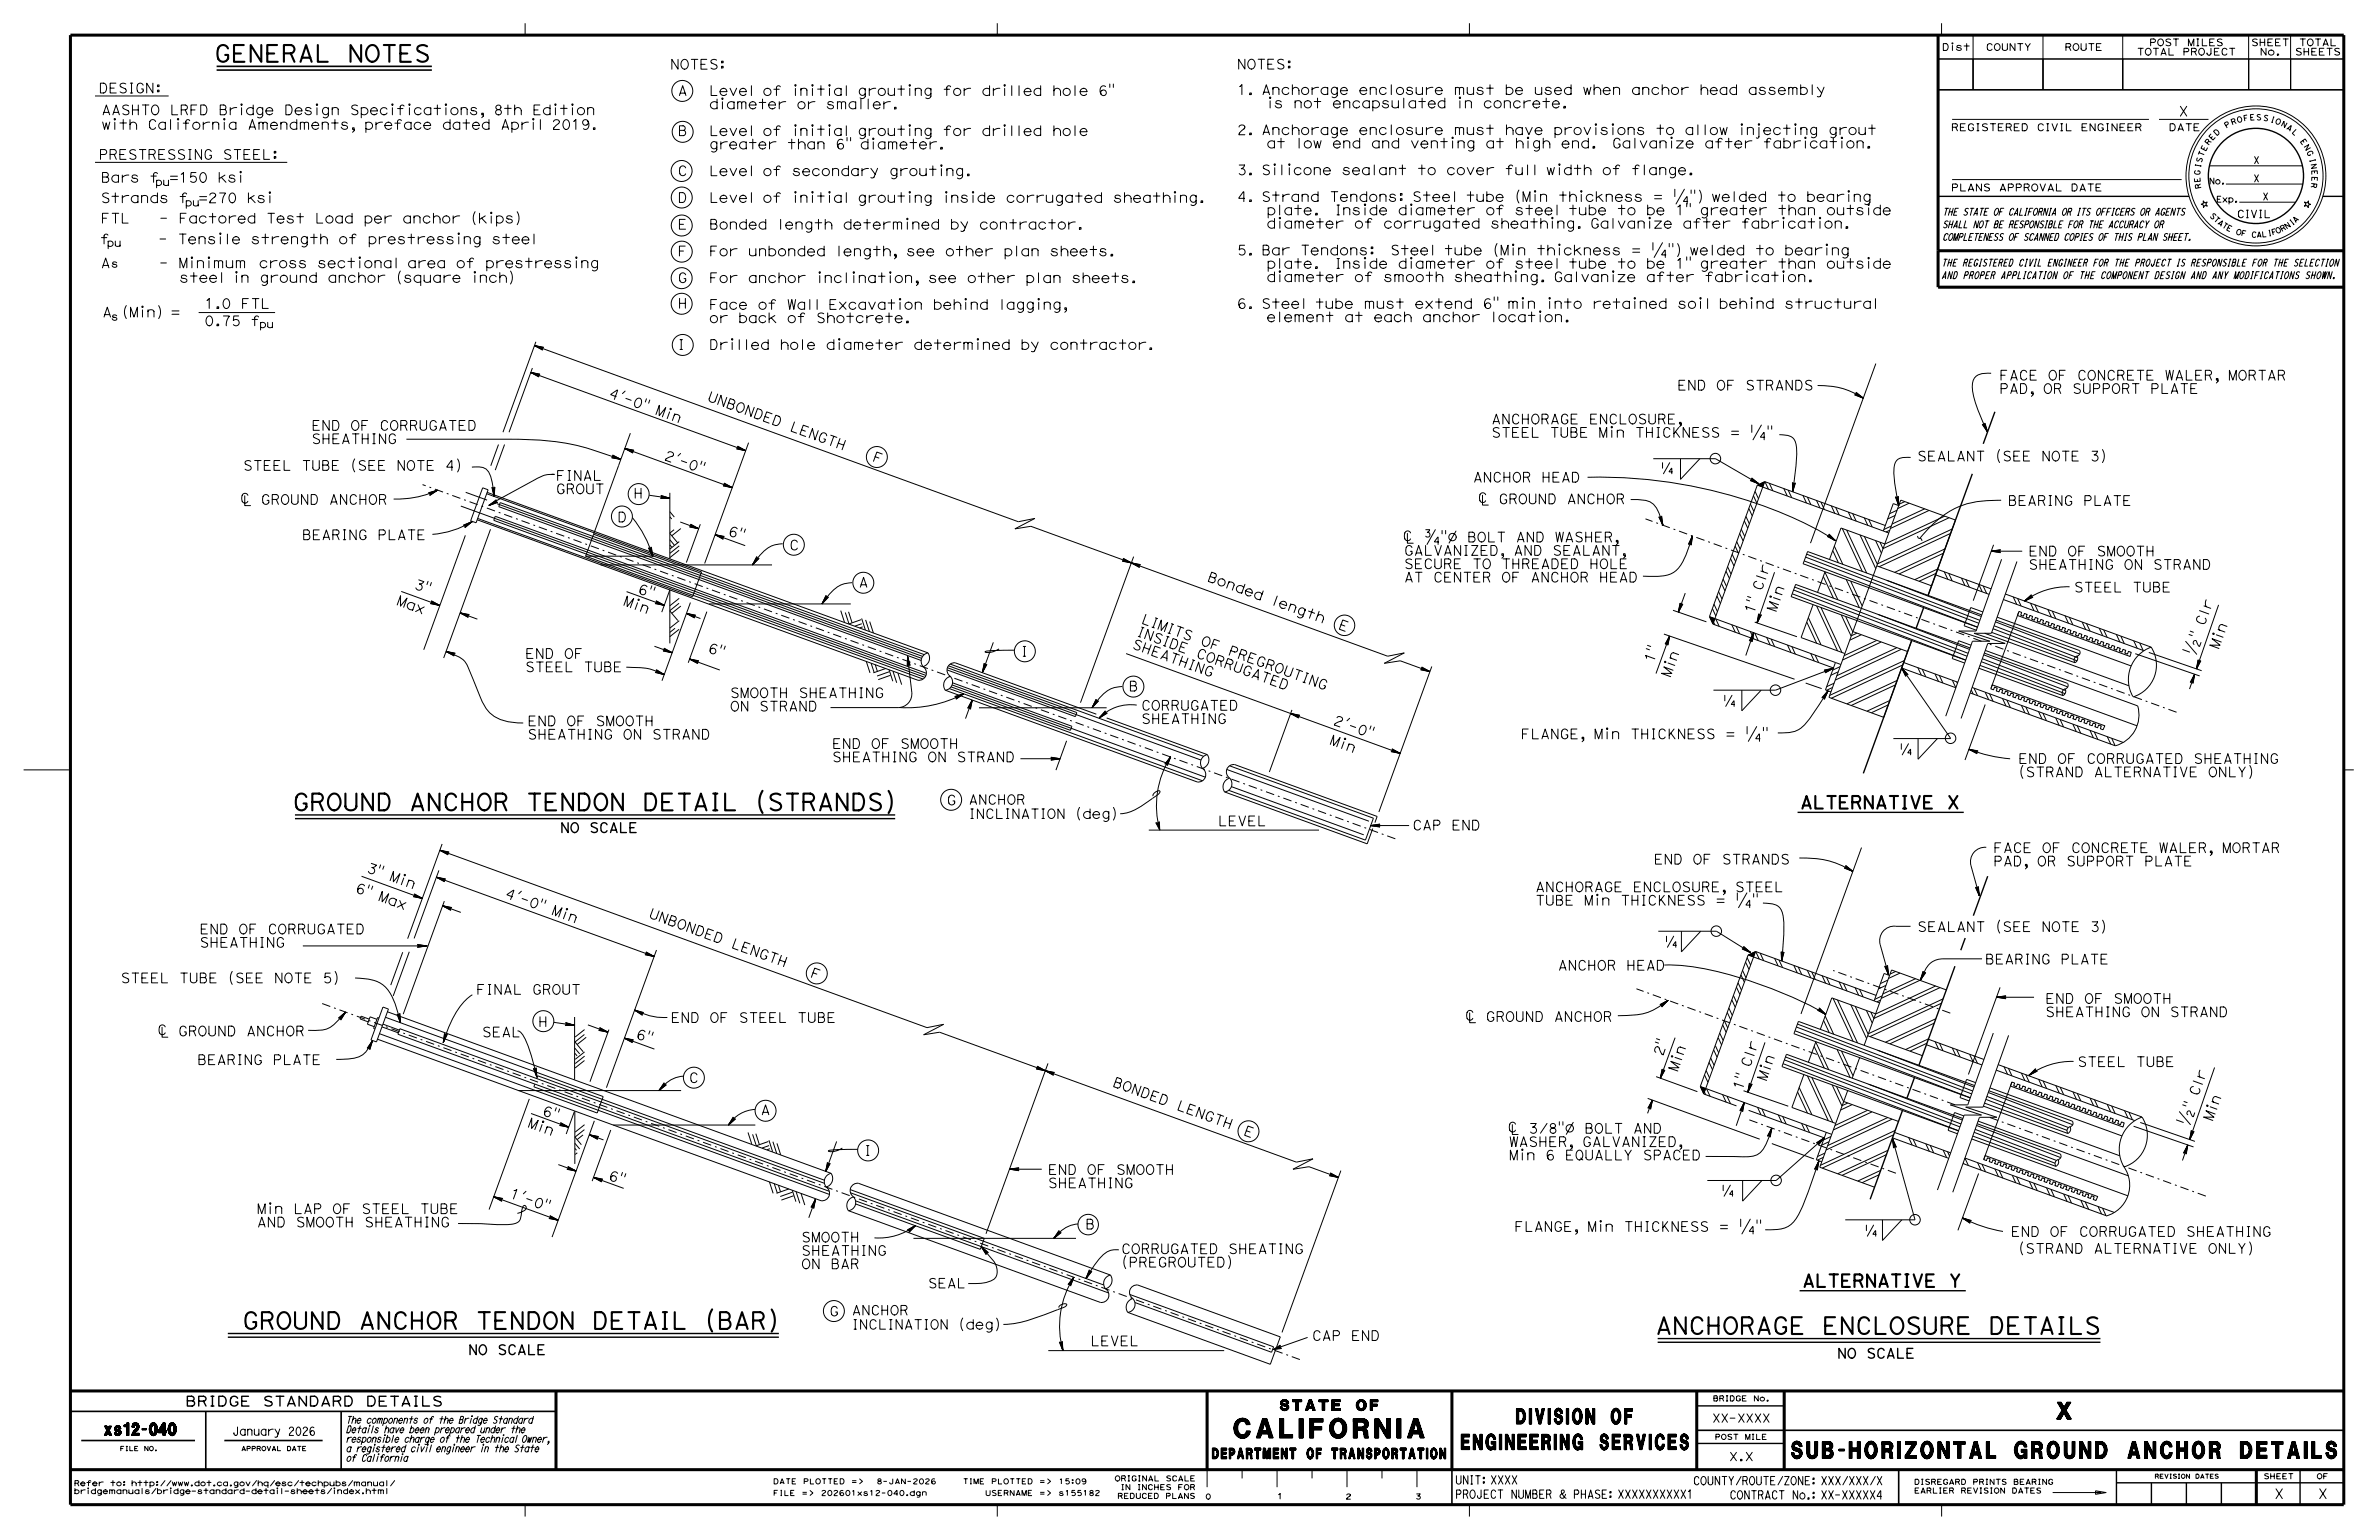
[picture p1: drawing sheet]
<svg xmlns="http://www.w3.org/2000/svg" width="432mm" height="279mm" viewBox="0 0 432 279" stroke-linecap="round" stroke-linejoin="round" font-family="sans-serif">
<defs><g id="words">
<text font-size="3.5" x="224" y="260.9">CALIFORNIA</text>
<g font-size="3">
<text x="38.9" y="11.2">GENERAL NOTES</text>
<text x="53.1" y="147">GROUND ANCHOR TENDON DETAIL (STRANDS)</text>
<text x="44" y="241.1">GROUND ANCHOR TENDON DETAIL (BAR)</text>
<text x="300.5" y="242">ANCHORAGE ENCLOSURE DETAILS</text>
<text x="373.3" y="257.5">X</text>
<text x="325.1" y="264.6">SUB-HORIZONTAL GROUND ANCHOR DETAILS</text>
</g>
<g font-size="2.8">
<text x="265.2" y="263">ENGINEERING SERVICES</text>
<text x="275.2" y="258.3">DIVISION OF</text>
</g>
<g font-size="2.3">
<text x="326.7" y="146.7">ALTERNATIVE X</text>
<text x="327.1" y="233.5">ALTERNATIVE Y</text>
</g>
<text font-size="2.2" x="18.9" y="260.4">xs12-040</text>
<g font-size="1.9">
<text x="232.3" y="255.9">STATE OF</text>
<text x="220" y="264.7">DEPARTMENT OF TRANSPORTATION</text>
</g>
<g font-size="1.8">
<text x="17.9" y="16.9">DESIGN:</text>
<text x="121.6" y="12.5">NOTES:</text>
<text x="123" y="17.3">A</text>
<text x="128.7" y="17.3">Level of initial grouting for drilled hole 6&quot;</text>
<text x="224.5" y="12.5">NOTES:</text>
<text x="224.5" y="16.2">is not encapsulated in concrete.</text>
<text x="224.5" y="17.2">1. Anchorage enclosure must be used when anchor head assembly</text>
<text x="18.4" y="23.5">with California Amendments, preface dated April 2019.</text>
<text x="18.4" y="20.8">AASHTO LRFD Bridge Design Specifications, 8th Edition</text>
<text x="128.7" y="19.8">diameter or smaller.</text>
<text x="224.5" y="23.6">at low end and venting at high end.</text>
<text x="395.4" y="21.1">X</text>
<text x="17.9" y="28.9">PRESTRESSING STEEL:</text>
<text x="123" y="24.6">B</text>
<text x="128.7" y="27">greater than 6&quot; diameter.</text>
<text x="128.7" y="24.6">Level of initial grouting for drilled hole</text>
<text x="224.5" y="24.4">2. Anchorage enclosure must have provisions to allow injecting grout</text>
<text x="123" y="31.9">C</text>
<text x="128.7" y="31.9">Level of secondary grouting.</text>
<text x="224.5" y="35.6">plate.</text>
<text x="224.5" y="31.7">3. Silicone sealant to cover full width of flange.</text>
<text x="236.8" y="35.6">Inside diameter of steel tube to be 1&quot; greater than outside</text>
<text x="123" y="36.7">D</text>
<text x="123" y="41.6">E</text>
<text x="128.7" y="41.6">Bonded length determined by contractor.</text>
<text x="128.7" y="36.7">Level of initial grouting inside corrugated sheathing.</text>
<text x="224.5" y="38.1">diameter of corrugated sheathing. Galvanize after fabrication.</text>
<text x="19.4" y="43.2">steel in ground anchor (square inch)</text>
<text x="123" y="46.4">F</text>
<text x="128.7" y="46.4">For unbonded length, see other plan sheets.</text>
<text x="224.5" y="47.8">diameter of smooth sheathing. Galvanize after fabrication.</text>
<text x="224.5" y="45.3">plate.</text>
<text x="224.5" y="46.3">5. Bar Tendons:</text>
<text x="253.1" y="46.3">Steel tube (Min thickness = ¼&quot;) welded to bearing</text>
<text x="18.3" y="48.6">A</text>
<text x="27" y="48.6">- Minimum cross sectional area of prestressing</text>
<text x="123" y="51.3">G</text>
<text x="128.7" y="51.3">For anchor inclination, see other plan sheets.</text>
<text x="18.6" y="57.5">A (Min) =</text>
<text x="37.1" y="59.1">0.75 f</text>
<text x="123" y="55.9">H</text>
<text x="128.7" y="58.6">or back of Shotcrete.</text>
<text x="128.7" y="56.1">Face of Wall Excavation behind lagging,</text>
<text x="224.5" y="56">6. Steel tube must extend 6&quot; min into retained soil behind structural</text>
<text x="225.6" y="56.2">element at each anchor location.</text>
<text x="123" y="63.4">I</text>
<text x="128.7" y="63.4">Drilled hole diameter determined by contractor.</text>
<text x="304.4" y="70.8">END OF STRANDS</text>
<text x="362.9" y="71.4">PAD, OR SUPPORT PLATE</text>
<text x="362.9" y="69">FACE OF CONCRETE WALER, MORTAR</text>
<text x="110.3" y="72" transform="rotate(20 110.3 72)">4 ' - 0 &quot;</text>
<text x="118.8" y="75.1" transform="rotate(20 118.8 75.1)">Mi n</text>
<text x="128.3" y="72.7" transform="rotate(20 128.3 72.7)">U N B O N D E D</text>
<text x="270.7" y="76.9">ANCHORAGE ENCLOSURE,</text>
<text x="56.5" y="80.5">SHEATHING</text>
<text x="56.5" y="78.1">END OF CORRUGATED</text>
<text x="120.4" y="83.3" transform="rotate(20 120.4 83.3)">2 ' - 0 &quot;</text>
<text x="143.2" y="78.1" transform="rotate(20 143.2 78.1)">L E N G T H</text>
<text x="158.2" y="83.6" transform="rotate(20 158.2 83.6)">F</text>
<text x="270.7" y="79.3">STEEL TUBE Min THICKNESS = ¼&quot;</text>
<text x="348" y="83.6">SEALANT (SEE NOTE 3)</text>
<text x="43.2" y="85.3">STEEL TUBE (SEE NOTE 4)</text>
<text x="100.9" y="89.6">GROUT</text>
<text x="100.9" y="87.2">FINAL</text>
<text x="267.3" y="87.5">ANCHOR HEAD</text>
<text x="112.1" y="94.7">D</text>
<text x="115" y="90.4">H</text>
<text x="364.4" y="91.7">BEARING PLATE</text>
<text x="54.8" y="97.9">BEARING PLATE</text>
<text x="132" y="97" transform="rotate(20 132 97)">6 &quot;</text>
<text x="143.3" y="99.8">C</text>
<text x="254.8" y="100.8">GALVANIZED, AND SEALANT,</text>
<text x="368.2" y="100.9">END OF SMOOTH</text>
<text x="75" y="106.7" transform="rotate(20 75 106.7)">3 &quot;</text>
<text x="115.6" y="107.5" transform="rotate(20 115.6 107.5)">6 &quot;</text>
<text x="155.8" y="106.5">A</text>
<text x="219" y="105.4" transform="rotate(20 219 105.4)">B o n d e d</text>
<text x="254.8" y="105.6">AT CENTER OF ANCHOR HEAD</text>
<text x="254.8" y="103.2">SECURE TO THREADED HOLE</text>
<text x="319.7" y="107.3" transform="rotate(-71 319.7 107.3)">C l r</text>
<text x="368.2" y="103.3">SHEATHING ON STRAND</text>
<text x="376.4" y="107.4">STEEL TUBE</text>
<text x="71.9" y="109.7" transform="rotate(20 71.9 109.7)">Ma x</text>
<text x="113" y="109.7" transform="rotate(20 113 109.7)">Mi n</text>
<text x="207" y="113" transform="rotate(20 207 113)">L I MI T S</text>
<text x="230.6" y="109.6" transform="rotate(20 230.6 109.6)">l e n g t</text>
<text x="238.5" y="112.5" transform="rotate(20 238.5 112.5)">h</text>
<text x="318.3" y="111.5" transform="rotate(-71 318.3 111.5)">1 &quot;</text>
<text x="322.3" y="111.1" transform="rotate(-71 322.3 111.1)">Mi n</text>
<text x="400.1" y="113.6" transform="rotate(-70 400.1 113.6)">C l r</text>
<text x="95.3" y="119.5">END OF</text>
<text x="128.4" y="118.3" transform="rotate(20 128.4 118.3)">6 &quot;</text>
<text x="185.3" y="119.1">I</text>
<text x="205.4" y="117.6" transform="rotate(20 205.4 117.6)">S H E A T H I N G</text>
<text x="206.2" y="115.3" transform="rotate(20 206.2 115.3)">I N S I D E</text>
<text x="217" y="119.2" transform="rotate(20 217 119.2)">C O R R U G A T E D</text>
<text x="217.8" y="116.9" transform="rotate(20 217.8 116.9)">O F</text>
<text x="222.8" y="118.8" transform="rotate(20 222.8 118.8)">P R E G R O U T I N G</text>
<text x="242.8" y="114" transform="rotate(20 242.8 114)">E</text>
<text x="402.7" y="117.9" transform="rotate(-70 402.7 117.9)">Mi n</text>
<text x="95.3" y="121.9">STEEL TUBE</text>
<text x="204.9" y="125.4">B</text>
<text x="300.1" y="120.4" transform="rotate(-70 300.1 120.4)">1 &quot;</text>
<text x="303.1" y="123" transform="rotate(-70 303.1 123)">Mi n</text>
<text x="95.7" y="131.7">END OF SMOOTH</text>
<text x="132.5" y="129">ON STRAND</text>
<text x="132.5" y="126.6">SMOOTH SHEATHING</text>
<text x="207.1" y="131.3">SHEATHING</text>
<text x="207.1" y="128.9">CORRUGATED</text>
<text x="241.9" y="131.4" transform="rotate(20 241.9 131.4)">2 ' - 0 &quot;</text>
<text x="95.7" y="134.1">SHEATHING ON STRAND</text>
<text x="151" y="135.8">END OF SMOOTH</text>
<text x="241.2" y="135" transform="rotate(20 241.2 135)">Mi n</text>
<text x="276" y="134">FLANGE, Min THICKNESS = ¼&quot;</text>
<text x="151" y="138.2">SHEATHING ON STRAND</text>
<text x="366.3" y="140.9">(STRAND ALTERNATIVE ONLY)</text>
<text x="366.3" y="138.5">END OF CORRUGATED SHEATHING</text>
<text x="171.8" y="146">G</text>
<text x="221.1" y="149.8">LEVEL</text>
<text x="101.7" y="151">NO SCALE</text>
<text x="256.4" y="150.6">CAP END</text>
<text x="361.8" y="154.7">FACE OF CONCRETE WALER, MORTAR</text>
<text x="64.4" y="161.8" transform="rotate(20 64.4 161.8)">6 &quot;</text>
<text x="66.4" y="158.2" transform="rotate(20 66.4 158.2)">3 &quot;</text>
<text x="70.6" y="159.7" transform="rotate(20 70.6 159.7)">Mi n</text>
<text x="278.7" y="161.8">ANCHORAGE ENCLOSURE, STEEL</text>
<text x="300.2" y="156.8">END OF STRANDS</text>
<text x="361.8" y="157.1">PAD, OR SUPPORT PLATE</text>
<text x="68.5" y="163.3" transform="rotate(20 68.5 163.3)">Ma x</text>
<text x="91.5" y="162.8" transform="rotate(20 91.5 162.8)">4 ' - 0 &quot;</text>
<text x="100" y="165.9" transform="rotate(20 100 165.9)">Mi n</text>
<text x="117.7" y="166.4" transform="rotate(20 117.7 166.4)">U N B O N D E D</text>
<text x="278.7" y="164.2">TUBE Min THICKNESS = ¼&quot;</text>
<text x="36.2" y="171.9">SHEATHING</text>
<text x="36.2" y="169.4">END OF CORRUGATED</text>
<text x="132.6" y="171.9" transform="rotate(20 132.6 171.9)">L E N G T H</text>
<text x="348" y="169">SEALANT (SEE NOTE 3)</text>
<text x="21.9" y="178.3">STEEL TUBE (SEE NOTE 5)</text>
<text x="147" y="177.2" transform="rotate(20 147 177.2)">F</text>
<text x="282.7" y="176">ANCHOR HEAD</text>
<text x="360.3" y="174.9">BEARING PLATE</text>
<text x="86.4" y="180.4">FINAL GROUT</text>
<text x="121.7" y="185.5">END OF STEEL TUBE</text>
<text x="371.2" y="184.5">SHEATHING ON STRAND</text>
<text x="371.2" y="182">END OF SMOOTH</text>
<text x="87.5" y="188.1">SEAL</text>
<text x="97.7" y="186.3">H</text>
<text x="115.3" y="188.3" transform="rotate(20 115.3 188.3)">6 &quot;</text>
<text x="301.7" y="191.7" transform="rotate(-71 301.7 191.7)">2 &quot;</text>
<text x="35.8" y="193.1">BEARING PLATE</text>
<text x="125.1" y="196.4">C</text>
<text x="201.8" y="197" transform="rotate(20 201.8 197)">B O N D E D</text>
<text x="304.4" y="194.6" transform="rotate(-71 304.4 194.6)">Mi n</text>
<text x="316.2" y="197.9" transform="rotate(-71 316.2 197.9)">1 &quot;</text>
<text x="317.6" y="193.8" transform="rotate(-71 317.6 193.8)">C l r</text>
<text x="320.6" y="196.3" transform="rotate(-71 320.6 196.3)">Mi n</text>
<text x="377.1" y="193.5">STEEL TUBE</text>
<text x="98.3" y="202.2" transform="rotate(20 98.3 202.2)">6 &quot;</text>
<text x="138" y="202.2">A</text>
<text x="213.4" y="201.3" transform="rotate(20 213.4 201.3)">L E N G T H</text>
<text x="398.9" y="199" transform="rotate(-70 398.9 199)">C l r</text>
<text x="401.5" y="203.5" transform="rotate(-70 401.5 203.5)">Mi n</text>
<text x="95.7" y="204.4" transform="rotate(20 95.7 204.4)">Mi n</text>
<text x="156.8" y="209.6">I</text>
<text x="225.6" y="205.9" transform="rotate(20 225.6 205.9)">E</text>
<text x="273.9" y="208">WASHER, GALVANIZED,</text>
<text x="110.3" y="214" transform="rotate(20 110.3 214)">6 &quot;</text>
<text x="190.2" y="215.5">SHEATHING</text>
<text x="190.2" y="213.1">END OF SMOOTH</text>
<text x="273.9" y="210.5">Min 6 EQUALLY SPACED</text>
<text x="46.6" y="220.2">Min LAP OF STEEL TUBE</text>
<text x="92.4" y="217.2" transform="rotate(20 92.4 217.2)">1 ' - 0 &quot;</text>
<text x="46.6" y="222.6">AND SMOOTH SHEATHING</text>
<text x="145.4" y="227.8">SHEATHING</text>
<text x="145.4" y="225.3">SMOOTH</text>
<text x="197" y="223">B</text>
<text x="203.5" y="227.5">CORRUGATED SHEATING</text>
<text x="274.9" y="223.4">FLANGE, Min THICKNESS = ¼&quot;</text>
<text x="365" y="224.3">END OF CORRUGATED SHEATHING</text>
<text x="366.3" y="227.4">(STRAND ALTERNATIVE ONLY)</text>
<text x="145.4" y="230.2">ON BAR</text>
<text x="203.5" y="229.9">(PREGROUTED)</text>
<text x="85" y="245.8">NO SCALE</text>
<text x="197.9" y="244.2">LEVEL</text>
<text x="238.1" y="243.2">CAP END</text>
<text x="333.5" y="246.4">NO SCALE</text>
<text x="33.6" y="255.1">BRIDGE STANDARD DETAILS</text>
<text x="412.8" y="271.9">X</text>
<text x="420.7" y="271.9">X</text>
</g>
<g font-size="1.7">
<text x="175.8" y="148.5">INCLINATION (deg)</text>
<text x="175.8" y="145.9">ANCHOR</text>
<text x="168.4" y="233.7">SEAL</text>
<text x="150.5" y="238.7">G</text>
<text x="154.6" y="238.6">ANCHOR</text>
<text x="154.6" y="241.2">INCLINATION (deg)</text>
</g>
<g font-size="1.5">
<text x="42.2" y="260.4">January 2026</text>
<text x="310.7" y="258">XX-XXXX</text>
<text x="264.1" y="269.3">UNIT: XXXX</text>
<text x="307.3" y="269.4">COUNTY/ROUTE/ZONE: XXX/XXX/X</text>
<text x="313.8" y="265">X.X</text>
<text x="264.1" y="271.8">PROJECT NUMBER &amp; PHASE: XXXXXXXXXX1</text>
<text x="313.9" y="272">CONTRACT No.: XX-XXXXX4</text>
</g>
<text font-size="1.4" x="406" y="39.5">CIVIL</text>
<g font-size="1.3">
<text x="354.1" y="23.7">REGISTERED CIVIL ENGINEER</text>
<text x="393.6" y="23.7">DATE</text>
<text x="409" y="29.7">X</text>
<text x="28.2" y="33.7">pu</text>
<text x="354.1" y="34.7">PLANS APPROVAL DATE</text>
<text x="409" y="33">X</text>
<text x="33.6" y="37.4">pu</text>
<text x="352.5" y="41.3">SHALL NOT BE RESPONSIBLE FOR THE ACCURACY OR</text>
<text x="352.5" y="39.1">THE STATE OF CALIFORNIA OR ITS OFFICERS OR AGENTS</text>
<text x="410.7" y="36.3">X</text>
<text x="19.4" y="44.7">pu</text>
<text x="352.5" y="43.6">COMPLETENESS OF SCANNED COPIES OF THIS PLAN SHEET.</text>
<text x="20.2" y="48.5">s</text>
<text x="352.4" y="50.6">AND PROPER APPLICATION OF THE COMPONENT DESIGN AND ANY MODIFICATIONS SHOWN.</text>
<text x="352.4" y="48.3">THE REGISTERED CIVIL ENGINEER FOR THE PROJECT IS RESPONSIBLE FOR THE SELECTION</text>
<text x="20.2" y="58.1">s</text>
<text x="47.1" y="59.5">pu</text>
<text x="62.8" y="263.4">a registered civil engineer in the State</text>
<text x="62.8" y="261.7">responsible charge of the Technical Owner,</text>
<text x="62.8" y="260">Details have been prepared under the</text>
<text x="62.8" y="258.2">The components of the Bridge Standard</text>
<text x="62.8" y="265.1">of California</text>
</g>
<g font-size="1.2">
<text x="352.5" y="9.2">Dist</text>
<text x="360.4" y="9.2">COUNTY</text>
<text x="374.7" y="9.2">ROUTE</text>
<text x="387.8" y="10">TOTAL PROJECT</text>
<text x="390.1" y="8.3">POST MILES</text>
<text x="408.6" y="8.3">SHEET</text>
<text x="410.2" y="10">No.</text>
<text x="416.5" y="10">SHEETS</text>
<text x="417.3" y="8.3">TOTAL</text>
</g>
<g font-size="1.1">
<text x="400.9" y="33.4">No.</text>
<text x="402.3" y="36.7">Exp.</text>
</g>
<g font-size="1">
<text x="404.1" y="23.3" transform="rotate(-31 404.1 23.3)">P</text>
<text x="405.1" y="22.7" transform="rotate(-20 405.1 22.7)">R</text>
<text x="406.1" y="22.3" transform="rotate(-15 406.1 22.3)">O</text>
<text x="407.3" y="22" transform="rotate(-10 407.3 22)">F</text>
<text x="408.4" y="21.8" transform="rotate(-4 408.4 21.8)">E</text>
<text x="409.5" y="21.8" transform="rotate(1 409.5 21.8)">S</text>
<text x="410.7" y="21.8" transform="rotate(12 410.7 21.8)">S</text>
<text x="412" y="22.1" transform="rotate(17 412 22.1)">I</text>
<text x="412.9" y="22.3" transform="rotate(22 412.9 22.3)">O</text>
<text x="413.9" y="22.8" transform="rotate(28 413.9 22.8)">N</text>
<text x="414.9" y="23.3" transform="rotate(33 414.9 23.3)">A</text>
<text x="399.6" y="29.6" transform="rotate(-74 399.6 29.6)">S</text>
<text x="399.9" y="28.5" transform="rotate(-69 399.9 28.5)">T</text>
<text x="400.3" y="27.5" transform="rotate(-63 400.3 27.5)">E</text>
<text x="400.9" y="26.4" transform="rotate(-53 400.9 26.4)">R</text>
<text x="401.5" y="25.5" transform="rotate(-47 401.5 25.5)">E</text>
<text x="402.3" y="24.7" transform="rotate(-42 402.3 24.7)">D</text>
<text x="415.9" y="24" transform="rotate(44 415.9 24)">L</text>
<text x="417.4" y="25.6" transform="rotate(55 417.4 25.6)">E</text>
<text x="418.1" y="26.6" transform="rotate(60 418.1 26.6)">N</text>
<text x="418.6" y="27.6" transform="rotate(65 418.6 27.6)">G</text>
<text x="419.2" y="28.9" transform="rotate(76 419.2 28.9)">I</text>
<text x="419.4" y="29.8" transform="rotate(81 419.4 29.8)">N</text>
<text x="399.3" y="31.8" transform="rotate(-85 399.3 31.8)">G</text>
<text x="399.4" y="33.1" transform="rotate(-96 399.4 33.1)">E</text>
<text x="399.4" y="30.5" transform="rotate(-79 399.4 30.5)">I</text>
<text x="399.6" y="34.2" transform="rotate(-101 399.6 34.2)">R</text>
<text x="419.5" y="33.1" transform="rotate(98 419.5 33.1)">R</text>
<text x="419.6" y="30.9" transform="rotate(87 419.6 30.9)">E</text>
<text x="419.6" y="32" transform="rotate(92 419.6 32)">E</text>
<text x="401" y="39.2" transform="rotate(46 401 39.2)">S</text>
<text x="401.7" y="39.9" transform="rotate(41 401.7 39.9)">T</text>
<text x="402.4" y="40.6" transform="rotate(37 402.4 40.6)">A</text>
<text x="403.2" y="41.1" transform="rotate(32 403.2 41.1)">T</text>
<text x="404" y="41.7" transform="rotate(27 404 41.7)">E</text>
<text x="415" y="41.6" transform="rotate(-34 415 41.6)">N</text>
<text x="416" y="40.9" transform="rotate(-38 416 40.9)">I</text>
<text x="416.6" y="40.5" transform="rotate(-43 416.6 40.5)">A</text>
<text x="405.7" y="42.4" transform="rotate(18 405.7 42.4)">O</text>
<text x="406.7" y="42.7" transform="rotate(13 406.7 42.7)">F</text>
<text x="408.6" y="43" transform="rotate(4 408.6 43)">C</text>
<text x="409.6" y="43.1" transform="rotate(-1 409.6 43.1)">A</text>
<text x="410.5" y="43" transform="rotate(-6 410.5 43)">L</text>
<text x="411.7" y="42.9" transform="rotate(-10 411.7 42.9)">I</text>
<text x="412.4" y="42.7" transform="rotate(-15 412.4 42.7)">F</text>
<text x="413.3" y="42.4" transform="rotate(-24 413.3 42.4)">O</text>
<text x="414.2" y="42.1" transform="rotate(-29 414.2 42.1)">R</text>
<text x="310.9" y="254.2">BRIDGE No.</text>
<text x="311.2" y="261.2">POST MILE</text>
<text x="13.4" y="269.6">Refer to: http://www.dot.ca.gov/hq/esc/techpubs/manual/</text>
<text x="140.3" y="269.2">DATE PLOTTED =&gt;</text>
<text x="174.7" y="269.2">TIME PLOTTED =&gt;</text>
<text x="192.1" y="269.2">15:09</text>
<text x="202.3" y="268.7">ORIGINAL SCALE</text>
<text x="347.4" y="269.3">DISREGARD PRINTS BEARING</text>
<text x="410.8" y="268.3">SHEET</text>
<text x="420.5" y="268.3">OF</text>
<text x="13.4" y="271">bridgemanuals/bridge-standard-detail-sheets/index.html</text>
<text x="140.3" y="271.3">FILE =&gt;</text>
<text x="149" y="271.3">202601xs12-040.dgn</text>
<text x="178.8" y="271.3">USERNAME =&gt;</text>
<text x="192.1" y="271.3">s155182</text>
<text x="202.8" y="271.9">REDUCED PLANS</text>
<text x="203.4" y="270.3">IN INCHES FOR</text>
<text x="218.8" y="272">0</text>
<text x="231.8" y="271.9">1</text>
<text x="244.2" y="272">2</text>
<text x="256.9" y="272">3</text>
<text x="347.4" y="270.9">EARLIER REVISION DATES</text>
</g>
<g font-size=".8">
<text x="21.8" y="263.2">FILE NO.</text>
<text x="43.8" y="263.2">APPROVAL DATE</text>
<text x="391.1" y="268.2">REVISION DATES</text>
</g>
</g></defs>
<g fill="none" stroke="#000" stroke-width=".18">
<path d="M17.2 17.4h13.4M43.8 19.5v1.3M57.5 19.5v1.3M71.2 19.5v1.3M74.3 19.5v1.3M80.9 19.5v1.3M95.3 4.2v2.2M100.8 19.5v1.3M103.9 19.5v1.3M131.1 18.5v1.3M144.4 16v1.3M147.5 16v1.3"/>
<path d="M150.6 16v1.3M165.1 16v1.3M181 4.2v2.2M182.4 16v1.3M201.4 15.2v.7M202.1 15.2v.7M230.5 18.3v1.3M232.6 18.5a.5 .5 0 0 0-.6-.3 .5 .5 0 0 0-.4 .5l.2 .1a.48 .48 0 0 1 .6 .1 .48 .48 0 0 1 .1 .5 .7 .7 0 0 1-1.1-.2M235.1 18.6a.6 .6 0 0 1 .5-.3 .6 .6 0 0 1 .6 .3v1M235.1 18.3v1.3M238.5 18.4h1.2M239.1 17.8v1.8"/>
<path d="M242 18.9h1.3a.64 .64 0 0 0-.9-.5 .64 .64 0 0 0-.3 .9 .64 .64 0 0 0 .9 .2l.2-.2M243.9 18.6a.6 .6 0 0 1 .5-.3 .6 .6 0 0 1 .6 .3v1M243.9 18.3v1.3M246.8 18.6a.65 .65 0 0 0-1-.2 .65 .65 0 0 0 0 1 .65 .65 0 0 0 1-.1M248.5 18.4a.7 .7 0 0 0-1 0 .7 .7 0 0 0 0 1 .7 .7 0 0 0 1 0M248.5 18.3v1.3M249.2 18.4a.7 .7 0 0 1 1 0 .7 .7 0 0 1 0 1 .7 .7 0 0 1-1 0M249.2 18.3v1.8M252 18.5a.5 .5 0 0 0-.6-.3 .5 .5 0 0 0-.4 .5l.3 .1a.48 .48 0 0 1 .5 .1 .48 .48 0 0 1 .2 .5 .7 .7 0 0 1-1.1-.2M252.7 18.3v1l.5 .3a.52 .52 0 0 0 .6-.3M253.8 18.3v1.3M254.8 17.8v1.8"/>
<path d="M256.9 18.4a.7 .7 0 0 0-1 0 .7 .7 0 0 0 0 1 .7 .7 0 0 0 1 0M256.9 18.3v1.3M257.5 18.4h1.2M258.1 17.8v1.8M259.2 18.9h1.3a.64 .64 0 0 0-.9-.5 .64 .64 0 0 0-.3 .9 .64 .64 0 0 0 .9 .2l.2-.2M262.2 18.4a.7 .7 0 0 0-1 0 .7 .7 0 0 0 0 1 .7 .7 0 0 0 1 0M262.2 17.8v1.8M265 18.3v1.3M266 18.6a.6 .6 0 0 1 .5-.3 .6 .6 0 0 1 .6 .3v1M266 18.3v1.3M266.7 4.2v2.2M270.6 18.6a.65 .65 0 0 0-1-.2 .65 .65 0 0 0 .1 1 .65 .65 0 0 0 .9-.1"/>
<path d="M273 18.6a.6 .6 0 0 1 .6-.3 .6 .6 0 0 1 .5 .3v1M273 18.3v1.3M275.9 18.6a.65 .65 0 0 0-1-.2 .65 .65 0 0 0 .1 1 .65 .65 0 0 0 .9-.1M276.6 18.3v1.3M277.8 18.3h-.6l-.6 .4M278.2 18.9h1.3a.64 .64 0 0 0-.9-.5 .64 .64 0 0 0-.3 .9 .64 .64 0 0 0 .9 .2l.2-.2M280 18.4h1.2M280.6 17.8v1.8M281.8 18.9h1.2a.64 .64 0 0 0-.8-.5 .64 .64 0 0 0-.4 .9 .64 .64 0 0 0 1 .2l.1-.2M283.8 19.3h.3v.3h-.3zM351.8 10.7h6.3v5.6h-6.3zM351.8 10.7h73.6"/>
<path d="M352.4 4.2v2.2M354.4 8.3v.9M358.1 10.7h12.7v5.6h-12.7zM358.1 6.4v9.9M370.8 6.4v9.9M370.8 10.7h14.5v5.6h-14.5zM385.3 10.7h22.8v5.6h-22.8zM385.3 6.4v9.9M408.1 6.4v9.9M408.1 10.7h7.7v5.6h-7.7zM415.8 6.4v9.9M415.8 10.7h9.6v5.6h-9.6z"/>
<path d="M17.2 29.5h34.9M18.6 39.6h.7M18.6 31.3h.7a.44 .44 0 0 1 .3 .3 .44 .44 0 0 1-.2 .5 .51 .51 0 0 1 .3 .5 .51 .51 0 0 1-.3 .5h-.8zM18.6 32.1h.8M19.6 38.7h-1v1.8M19.7 35.1a.58 .58 0 0 0-.7-.1 .58 .58 0 0 0-.3 .5l.5 .3a.47 .47 0 0 1 .5 .4 .47 .47 0 0 1-.2 .5l-.5 .1-.3-.2M20.3 35.6h1.2M20.4 38.7h1.2M20.8 22.2v1.3M20.9 35v1.8M21 38.7v1.8M21.5 31.9a.7 .7 0 0 0-1 0 .7 .7 0 0 0 0 1 .7 .7 0 0 0 1 0"/>
<path d="M21.5 31.8v1.3M22.2 38.7v1.8h1.1M22.2 31.8v1.3M22.2 35.5v1.3M23.4 31.8h-.7l-.5 .4M23.4 35.5h-.7l-.5 .4M24.9 32a.5 .5 0 0 0-.5-.3 .5 .5 0 0 0-.4 .5l.2 .1a.48 .48 0 0 1 .6 .1 .48 .48 0 0 1 .1 .5 .7 .7 0 0 1-1.1-.2M25 35.6a.7 .7 0 0 0-1 0 .7 .7 0 0 0 0 1 .7 .7 0 0 0 1 0M25 35.5v1.3M25.7 35.8a.6 .6 0 0 1 .5-.3 .6 .6 0 0 1 .6 .3v1M25.7 35.5v1.3M27.4 31.9h1"/>
<path d="M28.6 31.5a.37 .37 0 0 0-.4-.2 .37 .37 0 0 0-.3 .3v1.5M28.6 35.6a.7 .7 0 0 0-1 0 .7 .7 0 0 0 0 1 .7 .7 0 0 0 1 0M28.6 35v1.8M29.2 39.6h1M30.2 35.7a.5 .5 0 0 0-.5-.3 .5 .5 0 0 0-.4 .5l.2 .1a.48 .48 0 0 1 .6 .1 .48 .48 0 0 1 .1 .5 .7 .7 0 0 1-1.1-.2M30.9 32.6h1.3M30.9 32h1.3M32.3 22.2v1.3M32.7 35.6h1M32.7 39.6h.8M32.9 31.6l.4-.3v1.8M33.8 38.7h-1.1v1.8"/>
<path d="M33.9 35.2a.37 .37 0 0 0-.4-.2 .37 .37 0 0 0-.3 .3v1.5M35.6 31.3h-.9l-.1 .8a.6 .6 0 0 1 .9 0 .6 .6 0 0 1 0 .8 .6 .6 0 0 1-.9 0M35.6 39.3a.7 .7 0 0 0-1 0 .7 .7 0 0 0 0 1 .7 .7 0 0 0 1 0M35.6 39.2v1.3M36.2 35.7h1.3M36.2 36.3h1.3M36.5 31.5a.6 .6 0 0 1 .7 0 .6 .6 0 0 1 .3 .7 .62 .62 0 0 1-.3 .7 .62 .62 0 0 1-.7 0 1.18 1.18 0 0 1 0-1.4zM37.4 39.5a.65 .65 0 0 0-1-.2 .65 .65 0 0 0 0 1 .65 .65 0 0 0 1-.2M38 39.3h1.2M38.1 35.4a.49 .49 0 0 1 .6-.4 .49 .49 0 0 1 .3 .7l-.7 .6-.2 .5h1M38.6 38.7v1.8M39.8 31.3v1.8"/>
<path d="M39.9 35h1a2.72 2.72 0 0 0-.5 1.8M40.2 32.2l.8 .9M40.7 22.2v1.3M40.8 31.8l-1 .6M41.6 39.2v1.3M41.8 35.2a.6 .6 0 0 1 .7 0 .6 .6 0 0 1 .3 .7 .62 .62 0 0 1-.3 .7 .62 .62 0 0 1-.7 0 1.18 1.18 0 0 1 0-1.4zM42.6 32a.5 .5 0 0 0-.5-.3 .5 .5 0 0 0-.4 .5l.2 .1a.48 .48 0 0 1 .5 .1 .48 .48 0 0 1 .2 .5 .7 .7 0 0 1-1.1-.2M42.8 39.2h-.6l-.6 .4M43.2 39.8h1.3a.64 .64 0 0 0-.9-.5 .64 .64 0 0 0-.3 .9 .64 .64 0 0 0 .9 .2l.2-.2M43.7 31.8v1.3M45.1 35v1.8M45.5 35.9l.8 .9"/>
<path d="M46.1 35.5l-1 .6M46.2 39.3a.7 .7 0 0 0-1 0 .7 .7 0 0 0 0 1 .7 .7 0 0 0 1 0M46.2 38.7v1.8M47.9 35.7a.5 .5 0 0 0-.5-.3 .5 .5 0 0 0-.4 .5l.2 .1a.48 .48 0 0 1 .5 .1 .48 .48 0 0 1 .2 .5 .7 .7 0 0 1-1.1-.2M48.6 38.7h1.2M49 35.5v1.3M49.2 38.7v1.8M50.3 39.8h1.2a.64 .64 0 0 0-.8-.5 .64 .64 0 0 0-.4 .9 .64 .64 0 0 0 1 .2l.2-.2M53.2 39.4a.5 .5 0 0 0-.5-.3 .5 .5 0 0 0-.5 .5l.3 .1a.48 .48 0 0 1 .5 .1 .48 .48 0 0 1 .2 .5 .7 .7 0 0 1-1.1-.2M53.9 39.3h1.2M54.5 38.7v1.8M57.5 38.7v1.8h1.1"/>
<path d="M62.1 39.3a.7 .7 0 0 0-1 0 .7 .7 0 0 0 0 1 .7 .7 0 0 0 1 0M62.1 39.2v1.3M63.9 39.3a.7 .7 0 0 0-1 0 .7 .7 0 0 0 0 1 .7 .7 0 0 0 1 0M63.9 38.7v1.8M66.3 39.3a.7 .7 0 0 1 1 0 .7 .7 0 0 1 0 1 .7 .7 0 0 1-1 0M66.3 39.2v1.8M68 39.8h1.2a.64 .64 0 0 0-.8-.5 .64 .64 0 0 0-.4 .9 .64 .64 0 0 0 1 .2l.1-.2M69.9 39.2v1.3M71.1 39.2h-.7l-.5 .4M74.5 39.3a.7 .7 0 0 0-1 0 .7 .7 0 0 0 0 1 .7 .7 0 0 0 1 0M74.5 39.2v1.3M75.1 39.5a.6 .6 0 0 1 .6-.3 .6 .6 0 0 1 .5 .3v1"/>
<path d="M75.1 39.2v1.3M78 39.5a.65 .65 0 0 0-1-.2 .65 .65 0 0 0 .1 1 .65 .65 0 0 0 .9-.2M78.7 39.6a.61 .61 0 0 1 .6-.4 .61 .61 0 0 1 .6 .5v.8M78.7 38.7v1.8M82.3 39.2v1.3M83.4 39.2h-.6l-.5 .4M86.2 38.4a2.23 2.23 0 0 0 0 2.4M87 38.7v1.8M87.4 39.6l.9 .9M88.1 39.2l-1.1 .6M89.2 39.2v1.3M90.1 39.3a.7 .7 0 0 1 1 0 .7 .7 0 0 1 0 1 .7 .7 0 0 1-1 0"/>
<path d="M90.1 39.2v1.8M92.9 39.4a.5 .5 0 0 0-.5-.3 .5 .5 0 0 0-.4 .5l.2 .1a.48 .48 0 0 1 .6 .1 .48 .48 0 0 1 .1 .5 .7 .7 0 0 1-1.1-.2M93.9 38.4a2.23 2.23 0 0 1 0 2.4M96.8 22.2v1.3M144.4 23.3v1.3M144.4 35.4v1.3M147.5 23.3v1.3M147.5 35.4v1.3M150.6 23.3v1.3M150.6 35.4v1.3M158.5 25.7v1.3M165.1 23.3v1.3"/>
<path d="M165.1 35.4v1.3M170.9 30.6v1.3M171.7 35.4v1.3M176.6 35.4v1.3M182.4 23.3v1.3M213.3 35.4v1.3M225.9 36h-1.1l.9-1.2h.1v1.8M230.2 37.8a.7 .7 0 0 1 1 0 .7 .7 0 0 1 0 1 .7 .7 0 0 1-1 0M230.2 37.7v1.8M231.3 25.7a.7 .7 0 0 0-1 0 .7 .7 0 0 0 0 1 .7 .7 0 0 0 1 0M231.3 25.6v1.3M231.3 39.6v1.8"/>
<path d="M231.4 30.4v1.3M231.9 25.7h1.2M232.5 25.1v1.8M234 30.4v1.3M235.7 35.4a.7 .7 0 0 0-1 0 .7 .7 0 0 0 0 1 .7 .7 0 0 0 1 0M235.7 35.3v1.3M235.8 25.1v1.8M238.5 25.5l.3 1.3 .3-1.1 .3 1.1 .4-1.3M239.6 39.6v1.8M242 26.2h1.3a.64 .64 0 0 0-.9-.5 .64 .64 0 0 0-.3 .9 .64 .64 0 0 0 .9 .2l.2-.2M243.9 25.9a.6 .6 0 0 1 .5-.4 .6 .6 0 0 1 .6 .4v1M243.9 25.6v1.3"/>
<path d="M246.8 25.7a.7 .7 0 0 0-1 0 .7 .7 0 0 0 0 1 .7 .7 0 0 0 1 0M246.8 25.1v1.8M249 39.8a.37 .37 0 0 0-.4-.2 .37 .37 0 0 0-.3 .4v1.4M250.3 25.7a.7 .7 0 0 0-1 0 .7 .7 0 0 0 0 1 .7 .7 0 0 0 1 0M250.3 25.6v1.3M251 25.9a.6 .6 0 0 1 .5-.4 .6 .6 0 0 1 .6 .4v1M251 25.6v1.3M253.9 25.7a.7 .7 0 0 0-1 0 .7 .7 0 0 0 0 1 .7 .7 0 0 0 1 0M253.9 25.1v1.8M256.2 25.5l.6 1.3 .6-1.3M257.9 26.2h1.3a.64 .64 0 0 0-.9-.5 .64 .64 0 0 0-.3 .9 .64 .64 0 0 0 .9 .2l.2-.2M259.8 25.9a.6 .6 0 0 1 .5-.4 .6 .6 0 0 1 .6 .4v1"/>
<path d="M259.8 25.6v1.3M261.5 25.7h1.2M262.1 25.1v1.8M263.7 25.6v1.3M264.3 39.6v1.8M264.7 25.9a.6 .6 0 0 1 .5-.4 .6 .6 0 0 1 .5 .4v1M264.7 25.6v1.3M267.5 25.6v1.4a.58 .58 0 0 1-.9 .3M267.5 25.8a.59 .59 0 0 0-.9-.1 .59 .59 0 0 0 0 .9 .59 .59 0 0 0 .9-.1M268.4 39.6v1.8M271.1 25.7a.7 .7 0 0 0-1 0 .7 .7 0 0 0 0 1 .7 .7 0 0 0 1 0M271.1 25.6v1.3"/>
<path d="M271.7 25.7h1.1M272.3 25.1v1.8M272.6 39.6v1.8M275.3 26a.61 .61 0 0 1 .6-.5 .61 .61 0 0 1 .5 .6v.8M275.3 25.1v1.8M275.7 34.5a2.23 2.23 0 0 0 0 2.3M277.3 25.6v1.3M278.4 39.6v1.8M279.4 25.6v1.4a.58 .58 0 0 1-.9 .3M279.4 25.8a.59 .59 0 0 0-.9-.1 .59 .59 0 0 0 0 .9 .59 .59 0 0 0 .9-.1M279.7 39.6v1.8M280.1 26a.61 .61 0 0 1 .7-.5 .61 .61 0 0 1 .5 .6v.8"/>
<path d="M280.1 25.1v1.8M283 30.4v1.3M283.5 26.2h1.3a.64 .64 0 0 0-.9-.5 .64 .64 0 0 0-.3 .9 .64 .64 0 0 0 .9 .2l.2-.2M285.4 25.9a.6 .6 0 0 1 .6-.4 .6 .6 0 0 1 .5 .4v1M285.4 25.6v1.3M288.3 25.7a.7 .7 0 0 0-1 0 .7 .7 0 0 0 0 1 .7 .7 0 0 0 1 0M288.3 25.1v1.8M289.1 26.6h.3v.3h-.3zM289.7 23.1v1.3M290.1 40a.6 .6 0 0 0-.8-.3 .6 .6 0 0 0-.4 .7 .66 .66 0 0 0 .2 .8 .66 .66 0 0 0 .8 0l.2-.5h-.3M292.8 23.1v1.3M292.8 39.6v1.8"/>
<path d="M294 25.4a.6 .6 0 0 0-.7-.3 .6 .6 0 0 0-.4 .8 .66 .66 0 0 0 .2 .8 .66 .66 0 0 0 .8 0l.1-.6h-.3M295.8 25.7a.7 .7 0 0 0-1 0 .7 .7 0 0 0 0 1 .7 .7 0 0 0 1 0M295.8 25.6v1.3M296.7 25.1v1.8M297.7 25.5l.6 1.3 .6-1.3M300.7 25.7a.7 .7 0 0 0-1 0 .7 .7 0 0 0 0 1 .7 .7 0 0 0 1 0M300.7 25.6v1.3M301.3 25.9a.6 .6 0 0 1 .6-.4 .6 .6 0 0 1 .5 .4v1M301.3 25.6v1.3M303.4 25.6v1.3M304 34.3v1.4M304.3 25.6h1.2l-1.2 1.3h1.2"/>
<path d="M305.7 34.3l-1.5 2.7M306.1 26.2h1.2a.64 .64 0 0 0-.8-.5 .64 .64 0 0 0-.4 .9 .64 .64 0 0 0 1 .2l.1-.2M306.3 36.5h-.7l.6-.8v1.3M308.5 34.5a2.23 2.23 0 0 1 0 2.3M308.6 39.8a.37 .37 0 0 0-.4-.2 .37 .37 0 0 0-.3 .4v1.4M309.8 39.6v1.8M309.9 37.7v1.4a.58 .58 0 0 1-.9 .3M309.9 38a.59 .59 0 0 0-.9-.1 .59 .59 0 0 0 0 .8 .59 .59 0 0 0 .9-.1M310.8 25.7a.7 .7 0 0 0-1 0 .7 .7 0 0 0 0 1 .7 .7 0 0 0 1 0M310.8 25.6v1.3M311.4 25.7h1M312.6 25.3a.37 .37 0 0 0-.4-.2 .37 .37 0 0 0-.3 .3v1.5"/>
<path d="M313.2 25.7h1.2M313.8 25.1v1.8M314.9 26.2h1.2a.64 .64 0 0 0-.8-.5 .64 .64 0 0 0-.4 .9 .64 .64 0 0 0 1 .2l.2-.2M316.2 23.1v1.3M316.8 25.6v1.3M317.4 39.8a.37 .37 0 0 0-.4-.2 .37 .37 0 0 0-.3 .4v1.4M318 25.6h-.6l-.6 .4M319.3 23.1v1.7a.28 .28 0 0 1-.2 .3 .28 .28 0 0 1-.3-.1M319.8 39.6v1.8M320.2 25.7h1M321.4 25.3a.37 .37 0 0 0-.4-.2 .37 .37 0 0 0-.3 .3v1.5M323.2 25.7a.7 .7 0 0 0-1 0 .7 .7 0 0 0 0 1 .7 .7 0 0 0 1 0"/>
<path d="M323.2 25.6v1.3M323.8 25.7a.7 .7 0 0 1 1 0 .7 .7 0 0 1 0 1 .7 .7 0 0 1-1 0M323.8 25.1v1.8M325.6 25.6v1.3M325.9 23.1v1.3M326.8 25.6h-.6l-.6 .4M327.7 25.6v1.3M328.8 39.6v1.8M329.8 25.8a.65 .65 0 0 0-1-.1 .65 .65 0 0 0 0 1 .65 .65 0 0 0 1-.2M331.6 25.7a.7 .7 0 0 0-1 0 .7 .7 0 0 0 0 1 .7 .7 0 0 0 1 0M331.6 25.6v1.3M332.2 25.7h1.1"/>
<path d="M332.8 25.1v1.8M333.5 37.7v1l.5 .3a.52 .52 0 0 0 .6-.3M334.3 25.6v1.3M334.6 37.7v1.3M335.2 37.8h1.2M335.8 37.2v1.8M337.1 25.9a.6 .6 0 0 1 .5-.4 .6 .6 0 0 1 .6 .4v1M337.1 25.6v1.3M338.1 37.9a.5 .5 0 0 0-.6-.3 .5 .5 0 0 0-.4 .5l.3 .1a.48 .48 0 0 1 .5 .1 .48 .48 0 0 1 .2 .5 .7 .7 0 0 1-1.1-.2M339 26.6h.3v.3h-.3zM339.2 37.7v1.3M339.4 35.3v1.4a.58 .58 0 0 1-.9 .3"/>
<path d="M339.4 35.5a.59 .59 0 0 0-.9-.1 .59 .59 0 0 0 0 .9 .59 .59 0 0 0 .9-.1M341.3 37.8a.7 .7 0 0 0-1 0 .7 .7 0 0 0 0 1 .7 .7 0 0 0 1 0M341.3 37.2v1.8M341.8 38.3h1.3a.64 .64 0 0 0-.9-.5 .64 .64 0 0 0-.3 .9 .64 .64 0 0 0 .9 .2l.2-.2M354.3 32.6h41.7M354.3 21.7h35.7M391.9 21.7h9M399.9 36.4l.3 .4 .4-.1-.2 .3 .2 .4-.4-.1-.3 .4v-.5l-.4-.1 .4-.2zM401 30.1h16.9M404 33.4h14M406.5 36.7h10.2M418.3 36.7l.4 .1 .3-.3v.4l.4 .2-.4 .1v.5l-.3-.4-.4 .1 .2-.4z"/>
<path d="M18.4 43.1h1M19.6 42.7a.37 .37 0 0 0-.4-.2 .37 .37 0 0 0-.3 .3v1.4M22.9 55.4a2.23 2.23 0 0 0 0 2.4M25.9 56.2v1.3M28.8 55.4a2.23 2.23 0 0 1 0 2.4M33.9 50.1a.5 .5 0 0 0-.6-.2 .5 .5 0 0 0-.4 .4l.3 .2a.48 .48 0 0 1 .5 0 .48 .48 0 0 1 .2 .6 .7 .7 0 0 1-1.1-.3M34.6 50.1h1.2M34.8 47.3v1.3M35.2 49.5v1.7M36.1 56.7h13.8M36.3 50.5h1.2a.64 .64 0 0 0-.8-.5 .64 .64 0 0 0-.4 .9 .64 .64 0 0 0 1 .2l.2-.1M37.6 54.5l.4-.3v1.8"/>
<path d="M37.9 47.3v1.3M38.1 50.5h1.2a.64 .64 0 0 0-.8-.5 .64 .64 0 0 0-.4 .9 .64 .64 0 0 0 1 .2l.1-.1M39.4 55.7h.3v.3h-.3zM40 43v1.3M40.2 49.5v1.7M40.7 54.4a.6 .6 0 0 1 .8-.1 .6 .6 0 0 1 .2 .7 .62 .62 0 0 1-.2 .8 .62 .62 0 0 1-.8-.1 1.18 1.18 0 0 1 0-1.3zM41.3 42.5v1.8M42.9 50v1.2M43.9 50.3a.6 .6 0 0 1 .6-.4 .6 .6 0 0 1 .5 .4v.9M43.9 49.9v1.3M44 55.1h.8M45.1 54.2h-1.1v1.8"/>
<path d="M45.8 54.2h1.2M46.4 54.2v1.8M47.6 54.2v1.8h1.1M48.5 49.9v1.5a.58 .58 0 0 1-.9 .3M48.5 50.2a.59 .59 0 0 0-.9-.1 .59 .59 0 0 0 0 .9 .59 .59 0 0 0 .9-.1M49.3 49.9v1.3M50.4 49.9l-.6 .1-.5 .3M52.7 49.9v1.1l.5 .2a.52 .52 0 0 0 .6-.3M53.8 49.9v1.3M54.5 50.3a.6 .6 0 0 1 .6-.4 .6 .6 0 0 1 .5 .4v.9M54.5 49.9v1.3M55.8 42.9v1.5a.58 .58 0 0 1-1 .3"/>
<path d="M55.8 43.2a.59 .59 0 0 0-.9-.1 .59 .59 0 0 0 0 .9 .59 .59 0 0 0 .9-.1M57.4 50.1a.7 .7 0 0 0-1 0 .7 .7 0 0 0 0 1 .7 .7 0 0 0 1 0M57.4 49.5v1.7M60.9 50.1a.7 .7 0 0 0-1 0 .7 .7 0 0 0 0 1 .7 .7 0 0 0 1 0M60.9 49.9v1.3M61.6 50.3a.6 .6 0 0 1 .5-.4 .6 .6 0 0 1 .6 .4v.9M61.6 49.9v1.3M64.4 50.2a.65 .65 0 0 0-.9-.1 .65 .65 0 0 0 0 1 .65 .65 0 0 0 1-.2M65.1 50.4a.61 .61 0 0 1 .7-.5 .61 .61 0 0 1 .5 .6v.7M65.1 49.5v1.7M65.3 47.3v1.3M67 43.1a.7 .7 0 0 1 1 0 .7 .7 0 0 1 0 1 .7 .7 0 0 1-1 0"/>
<path d="M67 42.9v1.9M68.7 49.9v1.3M69.9 49.9l-.7 .1-.5 .3M72.7 49.2a2.23 2.23 0 0 0 0 2.3M74.5 50.1a.5 .5 0 0 0-.5-.2 .5 .5 0 0 0-.4 .4l.2 .2a.48 .48 0 0 1 .5 0 .48 .48 0 0 1 .2 .6 .7 .7 0 0 1-1.1-.3M76.4 50.1a.7 .7 0 0 0-1 0 .7 .7 0 0 0 0 1 .7 .7 0 0 0 1 0M76.4 50v1.8M77 49.9v1.1l.5 .2a.52 .52 0 0 0 .6-.3M78.1 49.9v1.3M79.9 50.1a.7 .7 0 0 0-1 0 .7 .7 0 0 0 0 1 .7 .7 0 0 0 1 0M79.9 49.9v1.3M80.6 49.9v1.3"/>
<path d="M81.8 49.9l-.7 .1-.5 .3M82.2 50.5h1.3a.64 .64 0 0 0-.9-.5 .64 .64 0 0 0-.3 .9 .64 .64 0 0 0 .9 .2l.2-.1M83.3 43v1.3M86.2 50v1.2M87.1 42.9v1.5a.58 .58 0 0 1-.9 .3M87.1 43.2a.59 .59 0 0 0-.9-.1 .59 .59 0 0 0 0 .9 .59 .59 0 0 0 .9-.1M87.2 50.3a.6 .6 0 0 1 .5-.4 .6 .6 0 0 1 .6 .4v.9M87.2 49.9v1.3M90.1 50.2a.65 .65 0 0 0-1-.1 .65 .65 0 0 0 0 1 .65 .65 0 0 0 1-.2M90.6 43.2a.5 .5 0 0 0-.6-.3 .5 .5 0 0 0-.4 .4l.3 .2a.48 .48 0 0 1 .5 0 .48 .48 0 0 1 .2 .6 .7 .7 0 0 1-1.1-.3M90.7 50.4a.61 .61 0 0 1 .7-.5 .61 .61 0 0 1 .5 .6v.7M90.7 49.5v1.7"/>
<path d="M91.3 43.1h1.2M91.9 42.5v1.7M92.7 49.2a2.23 2.23 0 0 1 0 2.3M93 43.5h1.2a.64 .64 0 0 0-.8-.5 .64 .64 0 0 0-.4 .9 .64 .64 0 0 0 1 .2l.2-.1M94.8 43.5h1.2a.64 .64 0 0 0-.8-.5 .64 .64 0 0 0-.4 .9 .64 .64 0 0 0 1 .2l.1-.1M96.9 42.5v1.8M104.6 47.3v1.3M148.8 50v1.3M155 50v1.3M161.6 50v1.3M163.4 54.8v1.3M164.7 40.3v1.3"/>
<path d="M175.3 54.8v1.3M188.5 54.8v1.3M230.1 57.7h1.2a.64 .64 0 0 0-.8-.5 .64 .64 0 0 0-.4 .9 .64 .64 0 0 0 1 .2l.2-.2M230.2 47.5a.7 .7 0 0 1 1 0 .7 .7 0 0 1 0 1 .7 .7 0 0 1-1 0M230.2 47.4v1.8M231.3 50a.7 .7 0 0 0-1 0 .7 .7 0 0 0 0 1 .7 .7 0 0 0 1-.1M231.3 40.3a.7 .7 0 0 0-1-.1 .7 .7 0 0 0 0 1 .7 .7 0 0 0 1 0M231.3 49.3v1.8M232.3 56.6v1.8M232.3 40.1v1.3M232.3 49.8v1.3M233.2 57.7h1.2a.64 .64 0 0 0-.8-.5 .64 .64 0 0 0-.4 .9 .64 .64 0 0 0 1 .2l.2-.2"/>
<path d="M234.4 50a.7 .7 0 0 0-1-.1 .7 .7 0 0 0 0 1 .7 .7 0 0 0 1 0M234.4 40.3a.7 .7 0 0 0-1-.1 .7 .7 0 0 0 0 1 .7 .7 0 0 0 1 0M234.4 40.1v1.3M234.4 49.8v1.3M235.1 57.3a.39 .39 0 0 1 .3-.2 .39 .39 0 0 1 .4 .2 .42 .42 0 0 1 .4-.2 .42 .42 0 0 1 .4 .2v1.1M235.1 50.1a.39 .39 0 0 1 .3-.3 .39 .39 0 0 1 .4 .2 .42 .42 0 0 1 .4-.2 .42 .42 0 0 1 .4 .2v1.1M235.1 40.4a.39 .39 0 0 1 .3-.3 .39 .39 0 0 1 .4 .2 .42 .42 0 0 1 .4-.2 .42 .42 0 0 1 .4 .2v1.1M235.1 40.1v1.3M235.1 49.8v1.3M235.1 57.1v1.3M235.8 40.3v1.1M235.8 50v1.1"/>
<path d="M235.8 57.3v1.1M237.2 57.7h1.2a.64 .64 0 0 0-.8-.5 .64 .64 0 0 0-.4 .9 .64 .64 0 0 0 1 .2l.1-.2M237.2 50.4h1.2a.64 .64 0 0 0-.8-.5 .64 .64 0 0 0-.4 .9 .64 .64 0 0 0 1 .2l.1-.2M237.2 40.7h1.2a.64 .64 0 0 0-.8-.5 .64 .64 0 0 0-.4 .9 .64 .64 0 0 0 1 .2l.1-.2M239 49.9h1.2M239 40.2h1.2M239 57.4a.6 .6 0 0 1 .6-.3 .6 .6 0 0 1 .5 .3v1M239 57.1v1.3M239.6 49.3v1.8M240.7 50.4h1.2a.64 .64 0 0 0-.8-.5 .64 .64 0 0 0-.4 .9 .64 .64 0 0 0 1 .2l.2-.2M240.7 40.7h1.2a.64 .64 0 0 0-.8-.5 .64 .64 0 0 0-.4 .9 .64 .64 0 0 0 1 .2l.2-.2M240.7 57.2h1.2"/>
<path d="M241.3 56.6v1.8M242.6 40.1v1.3M242.6 49.8v1.3M243.8 49.8l-.6 .1-.6 .3M243.8 40.1l-.6 .1-.6 .3M245.4 57.2a.7 .7 0 0 0-1 0 .7 .7 0 0 0 0 1 .7 .7 0 0 0 1 0M245.4 57.1v1.3M246 57.2h1.2M246.6 56.6v1.8M247.8 50h1M247.8 40.3h1M249 49.5a.37 .37 0 0 0-.4-.2 .37 .37 0 0 0-.3 .4v1.4"/>
<path d="M249.5 57.7h1.3a.64 .64 0 0 0-.9-.5 .64 .64 0 0 0-.3 .9 .64 .64 0 0 0 .9 .2l.2-.2M252.4 50a.5 .5 0 0 0-.5-.2 .5 .5 0 0 0-.4 .4l.2 .2a.48 .48 0 0 1 .6 0 .48 .48 0 0 1 .1 .5 .7 .7 0 0 1-1.1-.2M252.5 40.4a.65 .65 0 0 0-1-.1 .65 .65 0 0 0 0 1 .65 .65 0 0 0 1-.2M252.5 57.2a.7 .7 0 0 0-1 0 .7 .7 0 0 0 0 1 .7 .7 0 0 0 1 0M252.5 57.1v1.3M253.2 50.1a.39 .39 0 0 1 .3-.3 .39 .39 0 0 1 .4 .2 .42 .42 0 0 1 .4-.2 .42 .42 0 0 1 .4 .2v1.1M253.2 49.8v1.3M253.9 50v1.1M254.3 57.4a.65 .65 0 0 0-1-.2 .65 .65 0 0 0 0 1 .65 .65 0 0 0 1-.1M254.9 57.5a.61 .61 0 0 1 .7-.4 .61 .61 0 0 1 .5 .6v.7M254.9 56.6v1.8M255 40.1v1.3"/>
<path d="M256.2 40.1l-.7 .1-.5 .3M256.7 40.1v1.3M257.9 40.1l-.6 .1-.6 .3M258.4 40.1v1l.5 .3a.52 .52 0 0 0 .7-.3M258.8 49.9h1.2M259.5 49.3v1.8M259.6 40.1v1.3M259.6 57.2a.7 .7 0 0 0-1 0 .7 .7 0 0 0 0 1 .7 .7 0 0 0 1 0M259.6 57.1v1.3M260.2 57.4a.6 .6 0 0 1 .6-.3 .6 .6 0 0 1 .5 .3v1M260.2 57.1v1.3M260.7 50.3a.61 .61 0 0 1 .6-.5 .61 .61 0 0 1 .6 .6v.7"/>
<path d="M260.7 49.3v1.8M261.3 40.1v1.4a.58 .58 0 0 1-.9 .3M261.3 40.4a.59 .59 0 0 0-.9-.1 .59 .59 0 0 0 0 .9 .59 .59 0 0 0 .9-.1M263.1 57.4a.65 .65 0 0 0-1-.2 .65 .65 0 0 0 .1 1 .65 .65 0 0 0 .9-.1M263.1 40.3a.7 .7 0 0 0-1-.1 .7 .7 0 0 0 0 1 .7 .7 0 0 0 1 0M263.1 40.1v1.3M263.7 40.2h1.2M263.8 57.5a.61 .61 0 0 1 .6-.4 .61 .61 0 0 1 .6 .6v.7M263.8 56.6v1.8M265.2 50a.5 .5 0 0 0-.5-.2 .5 .5 0 0 0-.4 .4l.2 .2a.48 .48 0 0 1 .6 0 .48 .48 0 0 1 .1 .5 .7 .7 0 0 1-1.1-.2M265.4 40.7h1.3a.64 .64 0 0 0-.9-.5 .64 .64 0 0 0-.3 .9 .64 .64 0 0 0 .9 .2l.2-.2M266 50.3a.61 .61 0 0 1 .6-.5 .61 .61 0 0 1 .6 .6v.7"/>
<path d="M266 49.3v1.8M267.3 57.1v1.3M267.6 50.4h1.3a.64 .64 0 0 0-.9-.5 .64 .64 0 0 0-.3 .9 .64 .64 0 0 0 .9 .2l.2-.2M268.4 40.3a.7 .7 0 0 0-1-.1 .7 .7 0 0 0 0 1 .7 .7 0 0 0 1 0M268.5 57.1h-.6l-.6 .4M270.6 50a.7 .7 0 0 0-1-.1 .7 .7 0 0 0 0 1 .7 .7 0 0 0 1 0M270.6 49.8v1.3M271.1 56.6v1.8M271.2 53.9v.6M271.2 49.9h1.2M271.7 44.2a2.23 2.23 0 0 0 0 2.3M271.8 49.3v1.8"/>
<path d="M271.9 53.9v.6M271.9 40.3a.5 .5 0 0 0-.6-.3 .5 .5 0 0 0-.4 .5l.2 .2a.48 .48 0 0 1 .6 0 .48 .48 0 0 1 .1 .5 .7 .7 0 0 1-1.1-.2M272.6 40.6a.61 .61 0 0 1 .7-.5 .61 .61 0 0 1 .5 .6v.7M273 50.3a.61 .61 0 0 1 .7-.5 .61 .61 0 0 1 .5 .6v.7M273 49.3v1.8M274.3 40.7h1.2a.64 .64 0 0 0-.8-.5 .64 .64 0 0 0-.4 .9 .64 .64 0 0 0 1 .2l.1-.2M274.6 45v1.3M275 57.4a.65 .65 0 0 0-1-.2 .65 .65 0 0 0 .1 1 .65 .65 0 0 0 .9-.1M275.1 49.8v1.3M276.1 50.1a.6 .6 0 0 1 .6-.3 .6 .6 0 0 1 .5 .3v1M276.1 49.8v1.3M276.4 54.7v1.3"/>
<path d="M276.8 57.2a.7 .7 0 0 0-1 0 .7 .7 0 0 0 0 1 .7 .7 0 0 0 1 0M276.8 57.1v1.3M277.2 40.3a.7 .7 0 0 0-1-.1 .7 .7 0 0 0 0 1 .7 .7 0 0 0 1 0M277.2 40.1v1.3M277.4 57.2h1.2M277.8 40.2h1.2M278 56.6v1.8M279 49.8v1.4a.58 .58 0 0 1-1 .3M279 50.1a.59 .59 0 0 0-.9-.1 .59 .59 0 0 0 0 .9 .59 .59 0 0 0 .9-.1M279.6 57.1v1.3M279.7 40.6a.61 .61 0 0 1 .6-.5 .61 .61 0 0 1 .6 .6v.7M279.9 50.8h.3v.3h-.3z"/>
<path d="M281.3 54.7v1.3M281.8 40.1v1.3M282.3 57.4a.6 .6 0 0 1 .6-.3 .6 .6 0 0 1 .5 .3v1M282.3 57.1v1.3M282.8 40.4a.6 .6 0 0 1 .5-.3 .6 .6 0 0 1 .5 .3v1M282.8 40.1v1.3M283 45v1.3M283.4 49.7a.6 .6 0 0 0-.7-.3 .6 .6 0 0 0-.4 .7 .66 .66 0 0 0 .2 .8 .66 .66 0 0 0 .8 0l.1-.5h-.3M284.3 58.1h.3v.3h-.3zM285.2 50a.7 .7 0 0 0-1-.1 .7 .7 0 0 0 0 1 .7 .7 0 0 0 1 0M285.2 49.8v1.3M285.6 40.1v1.4a.58 .58 0 0 1-.9 .3"/>
<path d="M285.6 40.4a.59 .59 0 0 0-.9-.1 .59 .59 0 0 0 0 .9 .59 .59 0 0 0 .9-.1M286.1 49.3v1.8M286.5 41.1h.3v.3h-.3zM287.1 49.8l.6 1.3 .6-1.3M290.1 50a.7 .7 0 0 0-1-.1 .7 .7 0 0 0 0 1 .7 .7 0 0 0 1 0M290.1 49.8v1.3M290.7 50.1a.6 .6 0 0 1 .6-.3 .6 .6 0 0 1 .5 .3v1M290.7 49.8v1.3M291.8 40.3a.7 .7 0 0 0-1-.1 .7 .7 0 0 0 0 1 .7 .7 0 0 0 1 0M291.8 40.1v1.3M292.8 49.8v1.3M293.7 49.8h1.2l-1.2 1.3h1.2"/>
<path d="M293.7 40.1l.6 1.3 .6-1.3M295.5 50.4h1.2a.64 .64 0 0 0-.8-.5 .64 .64 0 0 0-.4 .9 .64 .64 0 0 0 .9 .2l.2-.2M296.7 40.3a.7 .7 0 0 0-1-.1 .7 .7 0 0 0 0 1 .7 .7 0 0 0 1 0M296.7 40.1v1.3M296.7 54.7v1.3M297.3 40.4a.6 .6 0 0 1 .6-.3 .6 .6 0 0 1 .5 .3v1M297.3 40.1v1.3M299.4 40.1v1.3M300 44v1.4M300.2 50a.7 .7 0 0 0-1-.1 .7 .7 0 0 0 0 1 .7 .7 0 0 0 1 0M300.2 49.8v1.3M300.3 40.1h1.3l-1.3 1.3h1.3"/>
<path d="M300.8 50h1M301.8 44l-1.6 2.7M302 49.5a.37 .37 0 0 0-.4-.2 .37 .37 0 0 0-.3 .4v1.4M302.1 40.7h1.2a.64 .64 0 0 0-.8-.5 .64 .64 0 0 0-.4 .9 .64 .64 0 0 0 1 .2l.2-.2M302.4 46.2h-.8l.6-.8 .1 1.3M302.6 49.9h1.2M303 44.2v.6M303.2 49.3v1.8M303.6 44.2v.6M304.3 50.4h1.2a.64 .64 0 0 0-.8-.5 .64 .64 0 0 0-.4 .9 .64 .64 0 0 0 1 .2l.2-.2M304.5 44.2a2.23 2.23 0 0 1 0 2.3M306.2 49.8v1.3"/>
<path d="M306.8 40.3a.7 .7 0 0 0-1-.1 .7 .7 0 0 0 0 1 .7 .7 0 0 0 1 0M306.8 40.1v1.3M307.4 49.8l-.6 .1-.6 .3M307.4 40.3h1M308.6 54.7v1.3M309.2 40.2h1.2M309.6 50h1M309.9 47.4v1.4a.58 .58 0 0 1-.9 .3M309.9 47.7a.59 .59 0 0 0-.9-.1 .59 .59 0 0 0 0 .8 .59 .59 0 0 0 .9-.1M310.8 49.5a.37 .37 0 0 0-.4-.2 .37 .37 0 0 0-.3 .4v1.4M310.9 40.7h1.2a.64 .64 0 0 0-.8-.5 .64 .64 0 0 0-.3 .9 .64 .64 0 0 0 .9 .2l.2-.2M312.6 50a.7 .7 0 0 0-1-.1 .7 .7 0 0 0 0 1 .7 .7 0 0 0 1 0"/>
<path d="M312.6 49.8v1.3M312.8 40.1v1.3M313.2 50a.7 .7 0 0 1 1-.1 .7 .7 0 0 1 0 1 .7 .7 0 0 1-1 0M313.2 49.3v1.8M314 40.1l-.6 .1-.6 .3M315 49.8v1.3M316.2 49.8l-.6 .1-.6 .3M316.3 40.3h.9M317.1 49.8v1.3M317.9 54.7v1.3M319.2 50.1a.65 .65 0 0 0-1-.1 .65 .65 0 0 0 0 1 .65 .65 0 0 0 1-.2M319.2 40.3a.7 .7 0 0 0-1-.1 .7 .7 0 0 0 0 1 .7 .7 0 0 0 1 0"/>
<path d="M319.2 40.1v1.3M319.8 40.3a.7 .7 0 0 1 1-.1 .7 .7 0 0 1 0 1 .7 .7 0 0 1-1 0M321 50a.7 .7 0 0 0-1-.1 .7 .7 0 0 0 0 1 .7 .7 0 0 0 1 0M321 49.8v1.3M321.6 49.9h1.1M321.7 40.1v1.3M322.2 49.3v1.8M322.8 40.1l-.6 .1-.5 .3M323.7 40.1v1.3M323.7 49.8v1.3M325.8 40.4a.65 .65 0 0 0-1-.1 .65 .65 0 0 0 .1 1 .65 .65 0 0 0 .9-.2M326.5 50.1a.6 .6 0 0 1 .5-.3 .6 .6 0 0 1 .6 .3v1"/>
<path d="M326.5 49.8v1.3M327.6 47.5a.7 .7 0 0 0-1 0 .7 .7 0 0 0 0 1 .7 .7 0 0 0 1 0M327.6 47.4v1.3M327.6 40.3a.7 .7 0 0 0-1-.1 .7 .7 0 0 0 0 1 .7 .7 0 0 0 1 0M327.6 40.1v1.3M328.2 40.2h1.2M328.2 47.7a.6 .6 0 0 1 .6-.3 .6 .6 0 0 1 .5 .3v1M328.2 47.4v1.3M328.5 50.8h.2v.3h-.2zM330.3 40.1v1.3M331.6 45v1.3M333.1 40.4a.6 .6 0 0 1 .6-.3 .6 .6 0 0 1 .5 .3v1"/>
<path d="M333.1 40.1v1.3M333.5 47.4v1l.5 .3a.52 .52 0 0 0 .6-.3M334.6 47.4v1.3M335.1 41.1h.3v.3h-.3zM335.2 47.5h1.2M335.8 46.9v1.8M338.1 47.6a.5 .5 0 0 0-.6-.3 .5 .5 0 0 0-.4 .5l.3 .1a.48 .48 0 0 1 .5 .1 .48 .48 0 0 1 .2 .5 .7 .7 0 0 1-1.1-.2M339.2 47.4v1.3M341.3 47.5a.7 .7 0 0 0-1 0 .7 .7 0 0 0 0 1 .7 .7 0 0 0 1 0M341.3 46.9v1.8M341.8 48h1.3a.64 .64 0 0 0-.9-.5 .64 .64 0 0 0-.3 .9 .64 .64 0 0 0 .9 .2l.2-.2M73.8 79.7h15.6a60.7 60.7 0 0 1 16.8 1.5l6.4 2.1"/>
<path d="M96.3 67.6l1.6 .4M96.3 67.6l39 14.2M96.3 67.6l1.7 .3-.1 .1M96.3 67.6l1.5 .6M96.3 67.6l1.6 .3M96.3 67.6l1.5 .8v-.2M96.3 67.6l1.5 .7M96.3 67.6l1.5 .4M96.6 66.8l-4.2 11.6M97 62.7l87.8 32 3-.6-3.6 1.9 2.9-.5 19.7 7.1M97 62.7l1.6 .4M97 62.7l1.7 .3-.1 .1"/>
<path d="M97 62.7l1.5 .7M97 62.7l1.4 .6M97 62.7l1.5 .5M97 62.7l1.4 .5M97 62.7l1.5 .8v-.1M97 62.7l1.5 .8M97.3 62l-6 16.4M97.9 68l-.1 .2M98.4 63.2l.1 .2M98.6 63.1l-.2 .1M114.4 78.6l-8.1 22.3M132.9 62.1v1.3"/>
<path d="M152.3 62.1v1.3M177.5 62.1v1.3M292.5 78.1v1.2M318 77.1v1.3M319.7 77.1l-1.5 2.7M320.3 79.3h-.8l.6-.8 .1 1.3M320.9 77.3v.6M321.6 77.3v.6M323 78.9a3.3 3.3 0 0 1 2.7 .9 6.5 6.5 0 0 1 .4 3.6l-.7 5.8M329.9 69.9a14 14 0 0 1 8.3 2.3M336.7 71.6l1.5 .6M336.8 71.6h-.2l1.6 .6"/>
<path d="M336.8 71.6l1.4 .6M336.8 71.5l1.4 .7M336.9 71.2l1.3 1M336.9 71.3l1.3 .9M336.9 71.5v-.3l1.3 1M336.9 71.4l1.3 .8M336.9 71.5l1.3 .7M336.9 71.5l-.1 .1M340.5 66l-11.9 32.5M359.9 77l.9 1.4M359.9 77h.2M359.9 77h-.1l1 1.4"/>
<path d="M360 77l.8 1.4M360.1 77l.2-.3 .5 1.7M360.1 77l.7 1.4M360.2 76.9l.6 1.5M360.2 76.8l.6 1.6M361.4 67.7a3.8 3.8 0 0 0-2.9 .8 3.5 3.5 0 0 0-.4 3 31.2 31.2 0 0 0 2.7 6.9M44.4 90v1.7h1.1M45 89.9a.6 .6 0 0 0-.8-.4 .6 .6 0 0 0-.3 .8 .67 .67 0 0 0 .1 .8 .67 .67 0 0 0 .8 .1l.2-.3M48.8 90.1a.6 .6 0 0 0-.8-.3 .6 .6 0 0 0-.3 .7 .66 .66 0 0 0 .1 .8 .66 .66 0 0 0 .9 0l.1-.5h-.3M49.4 90.6h.7l.4 .9M50.1 90.6a.45 .45 0 0 0 .4-.4 .45 .45 0 0 0-.4-.5h-.7v1.8M51.4 89.9a.73 .73 0 0 1 .9 .1 .73 .73 0 0 1 .1 .9 .68 .68 0 0 1-.9 .6 .68 .68 0 0 1-.4-.9z"/>
<path d="M52.9 89.7v1.4a.61 .61 0 0 0 .6 .4 .61 .61 0 0 0 .6-.4v-1.4M55.9 89.7v1.8l-1.2-1.8v1.8M56.5 89.7h.6a1 1 0 0 1 0 1.8h-.6zM60 91.5l.6-1.8 .6 1.8M60.2 91.1h.9M62.9 89.7v1.8l-1.1-1.8v1.8M64.4 83.3a2.23 2.23 0 0 0 0 2.3M64.7 90.1a.6 .6 0 0 0-.8-.3 .6 .6 0 0 0-.3 .7 .67 .67 0 0 0 .1 .8 .67 .67 0 0 0 .8 .1l.2-.2M65.3 89.7v1.8M65.3 90.6h1.1M66.4 89.7v1.8M67.3 89.9a.73 .73 0 0 1 .9 .1 .73 .73 0 0 1 .1 .9 .68 .68 0 0 1-.8 .6 .68 .68 0 0 1-.5-.9z"/>
<path d="M68.9 90.6h.7l.4 .9M69.6 90.6a.45 .45 0 0 0 .4-.4 .45 .45 0 0 0-.4-.5h-.7v1.8M77.9 89.5l.1 .1M78 89.6v.1M79.4 88.9l-1.4 .8M79.4 88.9l-1.6 .5 .1 .1M79.4 88.9l-1.6 .5M79.4 88.9a17.6 17.6 0 0 1-8 1.6M79.4 88.9l-1.4 1v-.2M79.4 88.9l-1.5 .6M79.4 88.9l-1.4 .6M79.4 88.9l-1.4 .9"/>
<path d="M79.4 88.9l-1.4 .7M83.1 83.3a2.23 2.23 0 0 1 0 2.3M83.6 91.8l84.5 30.7M84.2 95.3l.2 .1M84.4 95.4v.2M84.5 97.1l-7.6 20.8M84.5 89.3l3.9 1.4M85.7 84.7a3.1 3.1 0 0 1 3 .9 11.2 11.2 0 0 1 1 4.5M85.7 94.6l-1.3 .8M85.7 94.6l-1.3 1M85.7 94.6l-1.3 .9M85.7 94.6l-1.5 .7"/>
<path d="M85.7 94.6l-1.3 1.2v-.2M85.7 94.6l-1.4 .8M85.7 94.6l-1.3 1.1M85.7 94.6l-1.6 .7h.1M85.7 94.7a16.4 16.4 0 0 1-7.2 2.3M86.6 94.3l80 29.1a1.36 1.36 0 0 0 1.5-.9 1.36 1.36 0 0 0-.6-1.6M87.6 88.5l1 .4-2.2 5.9-1-.3zM88.3 89.6l39 14.2-1.6 4.5-39-14.2M88.4 89.3l80 29.1M89 96l-8.5 23.4M89.3 88.4l.4 1.6M89.4 88.5h.2"/>
<path d="M89.4 88.5l-.1-.1 .4 1.6M89.4 88.5l.3 1.5M89.5 88.5l.2 1.5M89.6 88.5l.1 1.5M89.7 88.5v1.5M89.7 88.5l.1-.1-.1 1.6M89.7 88.5h-.1M89.8 88.4l-.1 1.6M90.1 91l-1.4 .7M90.1 91v-.3l-1.4 1M90.1 91l.1 .1M90.1 90.9l-1.4 .8"/>
<path d="M90.1 90.8l-1.4 .9M90.2 91.1l-1.5 .6M90.2 91.1l.1 .1-1.6 .5M90.2 91.4l77.1 28M90.3 91.1l-1.6 .6M90.5 80.6l-1.4 3.9M91.6 80.6l-1.7 4.7M100.2 86.1h.4a6 6 0 0 0-3.9 1.2l-6.9 3.7M107.7 96.9l60.1 21.9M111.1 83l1.6 .3M111.1 83l-.1 .1 1.7 .2M111.2 82.9l1.5 .4"/>
<path d="M111.2 82.6l1.5 .7M111.2 82.7l1.5 .6M111.2 82.7v-.2l1.5 .8M111.2 82.7l.1 .2M111.2 82.8l1.5 .5M111.3 82.9l1.4 .4M111.3 82.9l-.2 .1M113.4 81.4l1.5 .7M113.4 81.4l19.5 7.1M113.4 81.4l1.5 .4M113.4 81.4l1.7 .3-.2 .1M113.4 81.4l1.5 .6"/>
<path d="M113.4 81.4l1.4 .6M113.4 81.4l1.6 .3M113.4 81.4l1.4 .5M113.4 81.4l1.5 .8v-.2M114.8 93.9a20 20 0 0 1 3.7 7M114.8 81.9l.1 .1M114.9 81.8l-.1 .1M117.8 99.4l.7 1.5M117.8 89.9l3.8 .5M117.8 99.4h-.1l.8 1.5M117.8 99.4l.2 .1M117.9 99.5l.6 1.4"/>
<path d="M118 99.5l.5 1.4M118.1 99.4l.4 1.5M118.1 99.3l.1-.1 .3 1.7M118.1 99.3l-.1 .2M118.1 99.3l.4 1.6M118.2 99.3l.3 1.6M119.9 90.4h1.7M120 90.3l-.1 .1h1.7M120 90.3l1.6 .1M120 90l1.6 .4M120 90v-.1l1.6 .5M120 90v.3"/>
<path d="M120 90.2l1.6 .2M120.1 90.1l1.5 .3M121.6 98.8l.3 .5M121.6 93.8l.3 .4M121.6 96.8l1.4 1.7M121.6 89.4v12M121.6 97.9l.8 1M121.6 92.8l.8 1M122.4 96.1l-.8 .6M123.3 99.8l-1.7 1.4M123.3 98.3l-1.7 1.3M123.3 99l-1.7 1.4"/>
<path d="M123.5 94.7l3.3 1.2M123.6 95.9l-1.7 1.3M125.2 95.6l1.6 .3M125.3 95.5l-.2 .1 1.7 .3M125.3 95.5l1.5 .4M125.4 95.2l1.4 .7M125.4 95.2l-.1-.1 1.5 .8M125.4 95.2l-.1 .3M125.4 95.3l1.4 .6M127.1 95.1l-2.5 7M129.8 97l5.5 2M129.8 97l1.5 .5"/>
<path d="M129.8 97l1.5 .4M129.8 97l1.7 .3-.2 .1M129.8 97l1.4 .7M129.8 97l1.4 .6M129.8 97l1.6 .4M129.8 97l1.5 .8-.1-.1M129.8 97l1.5 .8M131.3 88.1l1.6 .4M131.3 97.4l-.1 .3M131.4 88.1l-.2 .1 1.7 .3M131.4 88.1l1.5 .4M131.4 88l1.5 .5"/>
<path d="M131.4 87.7l1.5 .8M131.5 87.8l1.4 .7M131.5 87.8l-.1-.2 1.5 .9M131.5 87.8l-.1 .3M131.5 87.9l1.4 .6M133.7 81.4l1.6 .4M133.8 81.4l-.1 .1 1.6 .3M133.8 81.4l1.5 .4M133.9 81.3l1.4 .5M133.9 81l1.4 .8M133.9 81.1l1.4 .7M133.9 81.2l1.4 .6"/>
<path d="M133.9 81.3v-.4l1.4 .9M133.9 81.3l-.1 .1M135.9 80.3l-8 21.9M142.1 98.7h-.6a4.7 4.7 0 0 0-3.4 1.8l-1.5 2M255.4 96.8v1.8h1.1M256 96.7a.6 .6 0 0 0-.7-.3 .6 .6 0 0 0-.4 .7 .67 .67 0 0 0 .2 .8 .67 .67 0 0 0 .8 .1l.1-.2M258.8 96.1h.7l-.2 .4-.2 .1a.43 .43 0 0 1 .4 .6 .43 .43 0 0 1-.7 .1M260.5 96.1l-1.5 2.7M261.1 98.3h-.7l.6-.8v1.3M261.7 96.2v.7M262.4 96.2v.7M264.3 96.4l-1.3 2.1"/>
<path d="M266.6 96.5h.7a.44 .44 0 0 1 .3 .4 .44 .44 0 0 1-.2 .5 .51 .51 0 0 1 .3 .5 .51 .51 0 0 1-.3 .4h-.8zM266.6 97.4h.8M268.5 96.7a.73 .73 0 0 1 .9 .1 .73 .73 0 0 1 .2 .9 .68 .68 0 0 1-.9 .6 .68 .68 0 0 1-.4-.9zM269.1 89.9v1.7h1M269.7 89.8a.6 .6 0 0 0-.8-.4 .6 .6 0 0 0-.4 .8 .67 .67 0 0 0 .2 .8 .67 .67 0 0 0 .8 .1l.2-.3M270.2 96.5v1.8h1.1M271.9 96.5h1.2M272.5 96.5v1.8M273.4 90a.6 .6 0 0 0-.7-.3 .6 .6 0 0 0-.4 .7 .66 .66 0 0 0 .2 .8 .66 .66 0 0 0 .8 0l.2-.5h-.4M274.1 90.5h.7l.4 .9M274.8 90.5a.45 .45 0 0 0 .4-.4 .45 .45 0 0 0-.4-.5h-.7v1.8M275.4 98.3l.6-1.8 .6 1.8"/>
<path d="M275.6 97.9h.9M276 89.8a.73 .73 0 0 1 .9 .1 .73 .73 0 0 1 .1 .9 .68 .68 0 0 1-.8 .6 .68 .68 0 0 1-.5-.9zM277.6 89.6v1.4a.61 .61 0 0 0 .6 .4 .61 .61 0 0 0 .6-.4v-1.4M278.3 96.6v1.7l-1.1-1.7v1.7M279 96.5h.6a1 1 0 0 1-.1 1.8h-.5zM280.5 89.6v1.8l-1.1-1.8v1.8M281.1 89.6h.6a1 1 0 0 1 0 1.8h-.6zM282.4 96.5l.3 1.8 .4-1.8 .3 1.8 .4-1.8M284.3 98.3l.6-1.8 .5 1.8M284.4 97.9h.9M284.7 91.4l.6-1.8 .6 1.8M284.8 91h.9"/>
<path d="M287.1 96.7a.58 .58 0 0 0-.6-.2 .58 .58 0 0 0-.4 .6l.5 .3a.47 .47 0 0 1 .6 .3 .47 .47 0 0 1-.3 .6h-.4l-.4-.2M287.6 89.6v1.8l-1.1-1.8v1.8M287.8 96.5v1.8M287.8 97.4h1.1M288.1 86.6a84.7 84.7 0 0 1 43.8 10.7l1.2 .8M288.9 96.5v1.8M289.3 90a.6 .6 0 0 0-.7-.3 .6 .6 0 0 0-.4 .7 .67 .67 0 0 0 .2 .8 .67 .67 0 0 0 .8 .1l.1-.2M289.6 97.4h.7M290 89.6v1.8M290 90.5h1.1M290.7 96.5h-1.1v1.8h1.1M291.1 89.6v1.8"/>
<path d="M291.4 97.4h.7l.4 .9M292 89.8a.73 .73 0 0 1 .9 .1 .73 .73 0 0 1 .1 .9 .68 .68 0 0 1-.8 .6 .68 .68 0 0 1-.5-.9zM292.1 97.4a.45 .45 0 0 0 .4-.4 .45 .45 0 0 0-.4-.4h-.7v1.7M293.4 98h.3v.3h-.3zM293.6 90.5h.7l.4 .9M293.7 98.3v.3l-.3 .3M294.3 90.5a.45 .45 0 0 0 .4-.4 .45 .45 0 0 0-.4-.5h-.7v1.8M296 90.6a7.5 7.5 0 0 1 3.8 .6 5 5 0 0 1 1.7 2.8l.3 1.3M300.1 83.2h11.3l7.8 4.6M301.1 93.8l.7 1.5M301.2 93.8h-.1l.7 1.5M301.2 93.8l.6 1.5"/>
<path d="M301.2 93.8h.2M301.3 93.8l.5 1.5M301.4 93.8l.4 1.5M301.5 93.7l.3 1.6M301.5 93.7l.1-.1 .2 1.7M301.5 93.7l-.1 .1M301.8 83.9v1M303.1 83.9l-1.2 2.1M303.5 85.6h-.6l.5-.6v1M305 83.2v3.8l3.5-3.8M306.8 98.7l.1 .1M307.2 97.2l-.4 1.5"/>
<path d="M307.2 97.2l-.2 1.7-.1-.1M307.2 97.2l-.6 1.5M307.2 97.2l-.5 1.5M307.2 97.2l-.3 1.7M307.2 97.2l-.8 1.6 .4-.1M307.2 97.2l-.7 1.5M307.2 97.2l-.3 1.6M307.2 97.2a17.8 17.8 0 0 1-2.6 6 4.7 4.7 0 0 1-3.9 1.4l-2.5-.1M314.9 99.1l.7 1.3M315.2 98.3l.7 1.3M315.8 96.8l.6 1.3M316.1 96l.6 1.3"/>
<path d="M316.6 94.5l.6 1.3M316.9 93.7l.6 1.3M317.4 92.3l.6 1.3M317.7 91.5l.6 1.3M317.7 87.1l1.5 .7M317.8 87.1l1.4 .7M317.9 87.1l1.3 .7M317.9 86.7l1.3 1.1-1.5-.6 .2-.2zM317.9 86.8l1.3 1M317.9 86.9l1.3 .9M318.3 89.9l.6 1.4M318.5 89.1l.7 1.4"/>
<path d="M319 88l-8.7 23.9M319 88l22.8 8.3M320 88.3h-.1M320 88.2l-.2 .1M320 88.1l-.3 .2M320.1 88l-.5 .3M320.1 88l-.5 .2M320.1 87.9l-.6 .3M320.1 87.8l-.7 .4M320.2 87.8l-.8 .4M320.2 87.7l-.9 .4M320.2 87.6l-1 .5"/>
<path d="M320.3 87.5l-1.2 .6M320.3 87.4l-1.3 .6M320.3 87.4l21.9 7.9M320.3 87.4l-9.4 25.8M320.3 87.4l.7 1.4M321.1 87.7l.7 1.3M323.8 88.6l.6 1.4M324.6 88.9l.6 1.4M325.4 87.6v1.6M325.5 87.6l-.2-.1 .1 1.7M325.5 87.6l-.1 1.6M325.5 87.6l.1 .1"/>
<path d="M325.5 87.7l-.1 1.5M325.6 87.7l-.2 1.5M325.7 87.7l-.3 1.5M325.7 87.7l.2-.1-.5 1.6M325.7 87.7h-.1M325.8 87.6l-.4 1.6M327.3 89.9l.6 1.4M328.1 90.2l.6 1.4M329.7 90.8l.6 1.4M330.5 91.1l.6 1.3M331.7 97.3l1.4 .8M331.8 97.3l1.3 .8"/>
<path d="M331.8 97.3h-.2l1.5 .8M331.9 97.2l1.2 .9M331.9 97.2l.1-.3 1.1 1.2M331.9 97.2l-.1 .1M331.9 97.1l1.2 1M332 97l1.1 1.1M332.4 91.8l.6 1.3M332.7 99.9l1 2.2M332.9 99.1l1.6 3.3M333.2 92.1l.6 1.3M334.4 95.9l3.6 7.8M335.2 96.2l3.6 7.8"/>
<path d="M335.5 92.9l.6 1.4M336.3 93.2l.6 1.3M337.6 97.1l2.9 6.1M338.4 94l.6 1.3M338.4 97.3l2.4 5.1M339.2 94.2l.6 1.4M340.4 98.1l1.1 2.3M341.2 98.4l.6 1.2M341.8 96.3l1 .4M342.1 98.7l-8-2.9-2 5.7M343 96.2l-.7 .3M343.3 95.4l-1.4 .7"/>
<path d="M344 93.5l-1.4 .7M344.1 90.2l.5 1.5M344.2 90.2l-.2-.1 .6 1.6M344.2 90.2l.4 1.5M344.2 90.2h.1M344.3 90.2l.3 1.5M344.3 92.6l-1.3 .6M344.4 90.2l.2 1.5M344.4 90.1l.2 1.6M344.4 90.1l.2-.1v1.7M344.4 90.1l-.1 .1M344.5 90.1l.1 1.6"/>
<path d="M344.6 91.7l-1-.3-1.8 4.9M345.7 91l-1 .5M346.5 91.3l-2.1 1M346.8 83a2.87 2.87 0 0 0-2.7 .8 7.1 7.1 0 0 0-.2 4l.7 3.9M348.1 97.2v.3l.6 .2 .1 .4M349.3 92.3l-5.9 2.8M350.1 92.6l-7 3.3M353 93.6l-10.9 5.1M353 99.6l-9.1 4.2M353.8 93.9l-12 5.6M354.1 96.8l-13 6M354.3 96l-13.5 6.3"/>
<path d="M361.8 98.8l-3.6 10.2M362.9 81.6a2.23 2.23 0 0 0 0 2.3M363 99.9l-1.6 .1M363 99.9l.1-.2-1.7 .3M363 99.9v.2M363.1 99.8l-1.7 .2M363.2 90.8a17 17 0 0 0-9.9 2.3 22.2 22.2 0 0 0-4.9 4.6M381.6 81.6a2.23 2.23 0 0 1 0 2.3M72.8 107.3l7 2.6M78.2 109.5l1.6 .3M78.2 109.4l-.1 .1 1.7 .3M78.2 109.4l1.6 .4"/>
<path d="M78.3 109.4l1.5 .4M78.3 109.1l1.5 .7M78.3 109.2l1.5 .6M78.3 109.2v-.2l1.5 .8M78.3 109.2l-.1 .2M81 118.2l1.5 .4M81 118.2a8.4 8.4 0 0 1 3.4 1.9l1.5 3.2a23.3 23.3 0 0 0 2.8 5.8 6.6 6.6 0 0 0 4.7 2l1.6 .1M81 118.2l1.6 .3-.1 .1M81 118.2l1.4 .7M81 118.2l1.4 .6M81 118.2l1.6 .4M81 118.2l1.4 .8v-.3"/>
<path d="M81 118.2l1.4 .5M82.5 118.6l-.1 .1M83.5 111.2l1.7 .3-.1 .1M83.5 111.2l1.5 .7M83.5 111.2l1.4 .6M83.5 111.2l1.6 .4M83.5 111.2l1.5 .5M83.5 111.2l3.1 1.1M83.5 111.2l1.5 .8v-.1M85.1 111.6l-.1 .3M106.3 100.9h12.4M106.3 100.9l61.3 22.3"/>
<path d="M109 102.5h31.1M113.7 107.3l6.9 2.5M118.8 117.2l3.2 1.2M119 109.5l1.6 .3M119 109.4l-.1 .1 1.7 .3M119 109.4l1.6 .4M119.1 109.4l1.5 .4M119.1 109.1l1.5 .7M119.1 109.1v-.1l1.5 .8M119.1 109.1l-.1 .3M119.1 109.2l1.5 .6M120.1 111.1l1.5-4.1v9.7"/>
<path d="M120.4 118.1l1.6 .3M120.5 118l-.2 .1 1.7 .3M120.5 118l1.5 .4M120.5 117.7l1.5 .7M120.6 117.7l-.1-.1 1.5 .8M120.6 117.7l-.1 .3M120.6 117.7l1.4 .7M120.6 117.8l1.4 .6M121.6 110.8l1.4 1.8M122.5 114l-.9 .7M123.3 109.4l-1.7 1.4M123.3 114.2l-1.7 1.3"/>
<path d="M123.3 108.6l-1.7 1.3M123.3 112.6l-1.7 1.4M123.6 110l-1.7 1.3M124.6 111.3l1.5 .4M124.6 111.3l2.5 .9M124.6 111.3l1.7 .3-.2 .1M124.6 111.3l1.4 .7M124.6 111.3l1.4 .6M124.6 111.3l1.6 .4M124.6 111.3l1.5 .8-.1-.1M124.6 111.3l1.5 .5M124.6 111.3l1.5 .7"/>
<path d="M125.2 119.6l1.4 .7M125.2 119.6l1.5 .4M125.2 119.6l1.6 .3-.1 .1M125.2 119.6l1.4 .6M125.2 119.6l1.6 .3M125.2 119.6l5.4 2M125.2 119.6l1.5 .8-.1-.1M125.3 109.3l-5.1 14.2M126.1 111.7l-.1 .3M126.7 120l-.1 .3M128.3 111l-3.4 9.2M128.7 109.6h25.7"/>
<path d="M137.4 101.1l-.8 1.4M137.4 101.1l.1 .2M137.4 101.1l-.1-.1-.7 1.5M137.4 101.2l-.8 1.3M137.5 101.3l-.9 1.2M137.5 101.3h.1M137.6 101.3l-1 1.2M137.6 101.3h.2l-1.2 1.2M137.7 101.3l-1.1 1.2M150 108.1l-.8 1.5M150 108.2l-.1-.2-.7 1.6M150 108.2l-.8 1.4"/>
<path d="M150 108.2l.1 .1M150.1 108.3l-.9 1.3M150.1 108.3h.1M150.2 108.3l-1 1.3M150.2 108.3h.2l-1.2 1.3M150.3 108.3l-1.1 1.3M152.6 110.8l.7 2.1M153.4 111.1l.7 2.1M154 111l.7 2M154.7 105.7l-.5 .1a4.7 4.7 0 0 0-3.4 1.8l-1.6 2M156.3 112.4l-2.2 .8M156.4 112.2l.7 2.1"/>
<path d="M156.4 113.2l-1.2 .4M156.6 113.7l-.6 .2M157.1 112.5l.7 2M157.9 112.8l.6 2M164.7 119.1v1.7M164.7 119.1v1.7l.1-.1M164.7 119.1l.3 1.5M164.7 119.1l.4 1.6M164.7 119.1l.5 1.6h-.1M164.7 119.1l.1 1.6M164.7 119.1l.8 6.5a2.49 2.49 0 0 1-2.5 2.8h-12.3M167.5 119.1l-76.7-27.9-.3 .7 76.7 27.9"/>
<path d="M168.4 118.5a1.54 1.54 0 0 0-.9 2.4M168.4 118.4a1.61 1.61 0 0 1-.9 2.5M180.3 116.5l-2 5.5M181.3 117.7a2.55 2.55 0 0 1-2.5 .5l1.3-.2h4M203.7 101.8l1.6 .3M203.8 101.7l3.1 .8M203.8 101.7l-.1 .1 1.6 .3M203.9 101.7l2.9 .9M203.9 101.4l1.4 .7M203.9 101.4v-.1l2.9 1.7v-.2M203.9 101.4l-.1 .3M203.9 101.4l2.9 1.4"/>
<path d="M203.9 101.5l1.4 .6M204.4 118.6l31.3 11.4M205.3 102.1l1.5 .8M205.3 102.1l46.6 17 3-.6-3.7 1.9 2.9-.5 5.4 1.9M205.3 102.1l1.7 .3-.1 .1M205.3 102.1l1.5 .6M205.3 102.1l1.7 .4M205.8 101l-9.7 26.5M206.8 102.6v.2M206.9 102.5l-.1 .1M302 115l23.7 8.2M302.4 116.8l.2 .1"/>
<path d="M303 115.4l-2.4 6.8M303 115.4l-.8 1.5 .2-.1M303 115.4l-.7 1.5M303 115.4l-.4 1.5M303 115.4l-.3 1.7-.1-.2M303 115.4l-.6 1.4M303 115.4l-.5 1.4M303 115.4l-.3 1.6M303.7 110.7l6 2.1M305 109.5l-.4 1.6M305 109.5l.3 .1M305 109.5l-.1-.1-.3 1.7"/>
<path d="M305.1 109.6l-.5 1.5M305.2 109.6l-.6 1.5M305.3 109.6h.2l-.9 1.5M305.3 109.6l-.7 1.5M305.4 109.6l-.8 1.5M305.9 107.6l-1.3 3.5M310.3 111.9l.6 1.3M310.3 111.9l23.8 8.7M310.4 111.9l.5 1.2M310.5 111.9l.5 1.1M310.5 112l.5 1M310.7 112l.3 .8"/>
<path d="M310.7 112l.4 .8M310.8 112.1l.3 .6M310.8 110.4l.6 1.4M310.9 112.1l.2 .5M310.9 113.2l21.9 8M311 112.1l.2 .4M311 112.9l-.4-.9 .7 1.4M311.1 112.2l.1 .2M311.1 109.6l.6 1.4M311.4 112.3l.6 1.3M311.6 108.1l.7 1.4M311.9 107.3l.7 1.4"/>
<path d="M312.5 105.9l.6 1.3M312.8 105.1l.6 1.3M313.3 103.6l.6 1.4M313.6 102.8l.6 1.4M314.1 101.3l.6 1.4M314.3 113.4l.7 1.3M314.4 100.6l.6 1.3M315.1 113.6l.7 1.4M317.7 114.6l.6 1.3M318.3 114.8l-1.4 4.1M318.3 114.8l-.3 1.7-.1-.2M318.3 114.8l-.6 1.4"/>
<path d="M318.3 114.8l-.3 1.6M318.3 114.8l-.7 1.5M318.3 114.8l-.4 1.5M318.3 114.8l-.8 1.5 .3-.1 .1 .1M318.5 112.9l7.7 2.6M318.5 114.9l.6 1.3M319.2 111.4l-.3 1.6M319.4 111.5l-.5 1.5M319.5 111.6l-.6 1.4M319.6 111.6l.1-.1-.8 1.5M319.6 111.6l-.3-.1-.4 1.5M319.6 111.6l-.7 1.4"/>
<path d="M320.7 115.7l.6 1.3M321.5 115.9l.6 1.4M322.1 103.8l-3.2 9.2M324.4 117l.7 1.4M325.1 108.2l31.7 11.6M325.1 108.3l.8-2.3 31.7 11.5M325.2 117.3l.7 1.4M325.3 107.7l31.5 12.1M325.5 107l31.5 12.1M325.7 106.5l31.5 12M327.5 101.8l31.4 12M327.7 101.1l31.5 12"/>
<path d="M327.9 100.5l31.5 12M328 112.9l1.7 3.8M328.2 112.1l2.3 4.9M328.7 118.6l.6 1.3M329.1 109.7l-2.2 6 8 2.9M329.5 118.9l.6 1.3M329.7 109.9l3.8 8.2M330.5 110.2l3.8 8.2M330.9 104.6l1.9 3.9M331.2 103.7l2.4 5.1M331.2 103.7l-1.3 3.8M334.2 111.6l1.8 3.8"/>
<path d="M335 111.9l1.3 2.7M335.1 105.1l2.4 5.1M335.9 105.4l2.1 4.5M336.3 114.6l9.9 3.6M337 114.9l-1 .4M337.8 115.2l-2.1 .9M340.6 116.2l-5.9 2.7M340.6 102.7l10 3.6M340.8 111.5l16.7 6.3M341.4 116.5l-7 3.2M342.4 105.3l17.2 6.5M344.3 117.5l-10.9 5.1"/>
<path d="M345.1 117.8l-12 5.6M345.6 119.8l-13.5 6.4M350 108l4.9-13.6-9.9-3.7-13 35.8 9.9 3.6 5.1-13.9M351.3 104.3l9.7 3.5M351.4 104l-3.1 1.5M351.7 103.3l9.7 3.5M351.7 103.2l-4.2 2M352.7 100.4l-8 3.7M352.9 103.7l.6 1.4M353.7 104l.6 1.4M356 104.9l.6 1.3M356.8 105.2l.6 1.3"/>
<path d="M357.7 117.1l-2.2-.9-1.2 3.3 2.3 .8M359.2 106l.6 1.4M359.7 111.6l-31.6-11.5-.8 2.2 31.6 11.5M359.8 119.5l15.1 5.8M359.9 111l-2.2-.8-1.2 3.3 2.2 .8M360 106.3l.6 1.4M360.1 118.8l15.2 5.8M360.2 118.5l15.1 5.5v.6l-.4 .4a.8 .8 0 0 0-.5 1.2M360.2 114.9l26.2 9.5M360.3 118l27.7 10.1M361.4 100l1.7 .2M361.4 100l1.6 .1"/>
<path d="M361.4 100h5.6M361.4 100l1.7 .3-.1-.2M361.5 114.7l15.1 5.5M361.7 114.1l15.3 5.8M361.9 113.5l15.2 5.8M362.2 112.8l15.3 5.9M362.3 112.5l15.1 5.5 .1 .6-.4 .4a.79 .79 0 0 0-.5 1.2M362.5 112l24.3 8.8M363.3 101.5l-4.6 13h-3.2l5.7 1.8h-3.2l-4.8 13.6M363.6 108.8l25.5 9.2M364 107.8l26.5 9.6a6.2 6.2 0 0 0-3.4 9M365.4 108.3l.6 1.4"/>
<path d="M366.1 101.9l-4.7 13h-3.1l5.6 1.8h-3.1l-4.9 13.6M366.2 108.6l.6 1.3M366.4 111.1l-5 13.7M366.4 110.9l.5 .2-.1 .5 .5 .2 .1-.5 .5 .2-.1 .5 .5 .2 .1-.5 .5 .1-.1 .5 .4 .2 .2-.5 .5 .2-.2 .5 .5 .2 .2-.5 .5 .2-.2 .5 .5 .1 .2-.5 .5 .2-.2 .5 .5 .2 .2-.5 .5 .2-.2 .5 .5 .2 .2-.5 .5 .1-.2 .5 .5 .2 .2-.5 .5 .2-.2 .5 .5 .2 .2-.5 .5 .2-.2 .5 .5 .2 .2-.5 .5 .1-.2 .5 .5 .2 .2-.5 .5 .2-.2 .5 .5 .2 .2-.5 .5 .2-.2 .5 .5 .1 .2-.5 .5 .2-.2 .5 .5 .2 .2-.5 .5 .2-.2 .5 .5 .2 .2-.5 .5 .1-.2 .5 .5 .2 .2-.5 .5 .2-.2 .5 .5 .2 .1-.5 .5 .2-.1 .5 .5 .1 .1-.5 .5 .2-.1 .5 .5 .2 .1-.5 .5 .2-.1 .5 .5 .2 .1-.5 .5 .2-.2 .7-20.4-7.4zM368.6 109.4l.6 1.4M368.7 108l-1.2 1M368.7 108.1l-1.2 .9M368.7 108.2l.3 .2-1.5 .6M368.7 108.2l-1.2 .8M368.7 108.2v-.3l-1.2 1.1M368.8 108.3l-1.3 .7M368.9 108.3l-1.4 .7"/>
<path d="M369.4 109.7l.6 1.4M371.7 110.6l.6 1.3M372.5 110.9l.6 1.4M374.8 111.7l.6 1.4M375.6 112l.6 1.4M375.6 106.5a13.2 13.2 0 0 0-8 2.5M377 119a.89 .89 0 0 1-.4 1.2M377.9 112.9l.7 1.3M378.7 113.2l.6 1.3M381 114l.7 1.3M381.8 114.3l.7 1.3M384.1 115.1l.7 1.4"/>
<path d="M384.9 115.4l.7 1.4M387.3 116.3l.6 1.3M387.6 118.6l11.6 4M388.4 116.7l.6 1.3M390 118.4l9.6 3.3M390.4 117.4a6 6 0 0 1-3.2 9M396.2 117.9l1.2 .4M396.7 116.4l2 2.3M397.3 115.1l.6 .2M397.5 114.5l.6 .2M399 119.8l-.3 1.6M399.1 119.8l-.1-.1-.3 1.7"/>
<path d="M399.1 119.8l-.4 1.6M399.1 119.8l.1 .1h.3l-.8 1.5M399.1 119.9l-.4 1.5M399.2 119.9l-.5 1.5M399.3 119.9l-.6 1.5M399.4 119.9l-.7 1.5M399.5 116.6l-.3 .7-.2-.1-.3-.9a.37 .37 0 0 0-.6 .1 .37 .37 0 0 0 .1 .5M402.7 109.7l-4 11.7M4.3 139.7h8.5M113.7 121l.6 .1a11.3 11.3 0 0 1 6.3 1.3M119 122l1.6 .4M119 121.9l-.1 .1 1.7 .4"/>
<path d="M119 121.9l1.6 .5M119.1 121.9l1.5 .5M119.1 121.6l1.5 .8M119.1 121.7v-.2l1.5 .9M119.1 121.7l.1 .1M119.1 121.7l1.5 .7M119.2 121.7l1.4 .7M119.2 121.8l1.4 .6M119.2 121.8l-.2 .1M157.2 120l.7 2.1M158.1 120.3l.6 1.7M158.9 120.6l.4 1.2"/>
<path d="M160.7 121.3l-2.2 .8M161.4 121.5l.6 2.1M161.4 121.9l-2.2 .8M161.6 122.5l-2.2 .8M162.1 121.8l.7 2.1M163 122.1l.7 2.1M165.1 120.7h-.3M168.1 122.2l-78.2-28.5-.3 .7 78.3 28.5M171.6 125.2l45.7 16.7a1.36 1.36 0 0 0 1.5-.9 1.36 1.36 0 0 0-.6-1.6M171.6 125.2a1.51 1.51 0 0 0 1.3-1.1 1.51 1.51 0 0 0-.7-1.6 1.34 1.34 0 0 1-.2-1.5 1.34 1.34 0 0 1 1.4-.7l25.6 9.3M172 121.1l46 16.8M172.1 120.8l23.4 8.5-.3 .7-23.3-8.5"/>
<path d="M172.3 124.9l46 16.8M172.5 120.5l46 16.7M172.5 122.7a1.62 1.62 0 0 0-.9 2.5M172.8 124.3l46 16.7M172.9 123.9l21.7 7.9-.3 .7-21.7-7.9M173.6 126.5l-.1 .2M174.9 125.9a22 22 0 0 1-11.7 2.5M174.9 125.9l-1.3 .6M174.9 125.9l-1.4 .8M174.9 125.9l-1.4 1v-.2M174.9 125.9l-1.5 .5M174.9 125.9l-1.4 .6"/>
<path d="M174.9 125.9l-1.4 .9M174.9 125.9l-1.6 .5 .3 .1M174.9 125.9l-1.3 .7M176 128.4l-.2 .1M176.5 127l-.4 1.6M176.5 127l-.8 1.5M176.5 127l-.5 1.4M176.5 127l-1.3 3.4M176.5 127l-.3 1.7-.2-.3M176.5 127l-.7 1.5M176.5 127l-.6 1.4M176.5 127l-.5 1.5"/>
<path d="M176.5 127l-.9 1.5h.2M177.7 128.4h23.2M178.7 120.4l-.4 1.6M178.7 120.5l-.1-.2-.3 1.7M178.7 120.5l-.4 1.5M178.7 120.5l.3 .1M178.8 120.5l-.5 1.5M178.9 120.6l-.6 1.4M179 120.6l.1-.1-.8 1.5M179 120.6l-.7 1.4M179.1 120.5l-.8 1.5M185.2 137.7h7.2"/>
<path d="M190.8 137.4l1.6 .3M190.8 137.5l-.1-.1 1.7 .3M190.8 137.5l1.6 .2M190.8 137.5v.3M190.9 137.6l1.5 .1M192.4 137.7h-1.5M192.4 137.7l-1.7 .2 .1-.1M192.4 137.7l-1.6 .1M192.4 137.7l-1.6 .2M193.6 134.4l-1.9 5.3M199 126.9l-.8 1.5M199 127l-.1-.1-.7 1.5"/>
<path d="M199 127l-.8 1.4M199 127l.1 .2M199 127.1l-.8 1.3M199.1 127.2l-.9 1.2M199.1 127.2h.1M199.2 127.2l-1 1.2M199.2 127.2h.2l-1.2 1.2M199.3 127.2l-1.1 1.2M200.6 129l-1.1 1.3M200.6 129.1l-1.1 1.2M200.7 129.2l-1.2 1.1M200.7 129.3l-1.2 1"/>
<path d="M200.7 129.3l-.1-.3-1.1 1.3M200.7 129.3h.1M200.8 129.3l-1.3 1M200.8 129.3l.2 .1-1.5 .9M200.9 130.3l18.2 6.6M200.9 129.4l-1.4 .9M203.7 124.6h-.5a4.7 4.7 0 0 0-3.4 1.8l-1.6 2M206.3 127.9a7.9 7.9 0 0 0-6.8 2.4M211.7 138.6l.1 .2M212.5 137.3l-.8 1.3M212.5 137.3l-1.1 1.3h.3M212.5 137.3l-.6 1.6-.1-.1"/>
<path d="M212.5 137.3l-.9 1.3M212.5 137.3l-.6 1.5M212.5 137.3l-.7 1.5M212.5 137.3a16.6 16.6 0 0 0-2 13.3M212.5 137.3l-.7 1.4M212.5 137.3l-1 1.3M219.1 136.9a1.54 1.54 0 0 0-.9 2.5M219.1 136.9a1.61 1.61 0 0 1-.9 2.5M222.7 139.6l25.8 9.4M223.2 138.9l26.1 9.5-1.5 4-24.8-9M234.3 129.4l1.4 .9v-.2M234.3 129.4l1.4 .5"/>
<path d="M234.3 129.4l1.4 .8M234.3 129.4l19.8 7.3M234.3 129.4l1.5 .5M234.3 129.4l1.6 .4-.2 .2M234.3 129.4l1.4 .7M234.3 129.4l1.4 .6M234.3 129.4l1.6 .4M234.5 128.8l-4.1 11.3M235.7 130v.1M252.5 136.3l1.6 .4M252.6 136.3l-.1 .1 1.6 .3M252.6 136.3l1.5 .4"/>
<path d="M252.7 136.2l1.4 .5M252.7 135.9l1.4 .8M252.7 136v-.1l1.4 .8M252.7 136l-.1 .3M252.7 136l1.4 .7M252.7 136.1l1.4 .6M257.9 121.5l1.6 .3M258 121.4l-.2 .1 1.7 .3M258 121.4l1.5 .4M258 121.1l1.5 .7M258.1 121.2l-.1-.2 1.5 .8M258.1 121.2l-.1 .2"/>
<path d="M258.1 121.2l1.4 .6M259.9 120.9l-9.6 26.4M291.7 132.8v1.3M313.1 126.1v1M314.4 126.1l-1.2 2.1M314.8 127.8h-.5l.4-.6v1M316.1 125.2v3.8l3.6-3.8M317.1 131.8v1.3M318.8 131.8l-1.5 2.7M319.5 134h-.8l.6-.8 .1 1.3M320.1 132v.6M320.7 132v.6"/>
<path d="M327.7 123.9l2.9 1M330.8 126.6h.2M331 126.6l.1 .1M331.2 121.7l.1 .2M331.8 125.3l-2.2 3.4a10.8 10.8 0 0 1-3.5 3.8 8.3 8.3 0 0 1-3.4 .5M331.8 125.3l-1 1.3M331.8 125.3l-.7 1.6v-.2M331.8 125.3l-.9 1.3M331.8 125.3l-.7 1.5M331.8 125.3l-.8 1.3M331.8 125.3l-.8 1.4M331.8 125.3l-1.1 1.3h.1"/>
<path d="M331.8 125.3l-.7 1.4M332.6 124.7l-1.1 .5M332.7 121.2l-1.6 .4M332.7 121.2l-1.4 .7M332.7 121.2l-1.6 .4 .1 .1M332.7 121.2l-10.4 4h-11.3M332.7 121.2l-1.4 .9v-.2M332.7 121.2l-1.5 .5M332.7 121.2l-1.4 .5M332.7 121.2l-1.4 .8M332.9 124l-1.4 .6M333.1 120.2l-1.8 5 1 .3"/>
<path d="M333.6 121.9l-1.3 .6M334 120.9l-1.4 .7M342.7 127.9l-3 1.4M343 127.1l-4.1 1.9M343.7 134h10.4M344 124.3l-8 3.7M344.3 123.5l-9.1 4.2M345.1 134.9v1M345.2 121.2l8.8 12.7M345.2 121.2l.7 1.4M345.2 121.2l1.1 1.2h-.1M345.2 121.2l.8 1.4"/>
<path d="M345.2 121.2l.8 1.3M345.2 121.2l1.1 1.2M345.2 121.2l.7 1.5 .1-.1M345.2 121.2l1 1.2M345.2 121.2l9.8 3.6-.6-1.4M345.2 121.2l.9 1.2M345.3 120.7l-12.9 6M345.5 120.2l9.9 3.6M346.2 122.4l-.2 .2M346.4 134.9l-1.1 2M346.9 136.6h-.6l.4-.7 .1 1M348.1 121.1l.6 1.4"/>
<path d="M348.1 134v3.7l3.6-3.7M348.9 121.4l.6 1.4M351.2 122.3l.6 1.3M352 122.6l.6 1.3M355.2 123.7l.1 .3M357.4 135.9l1.4 .5M357.4 135.9l1.4 .8M357.4 135.9l1.5 .9-.1-.2M357.4 135.9l1.6 .3-.2 .2M357.4 135.9l1.4 .7M357.4 135.9l1.4 .6M357.4 135.9l1.6 .4"/>
<path d="M357.4 135.9l1.5 .4M357.5 136a27 27 0 0 0 7.3 1.7M357.6 125.7l26.3 9.6M357.8 125.2l.3 .7M357.9 124.7l27.5 10M358.3 124.9l.6 1.3M358.8 136.4v.2M359.2 121.2l28.7 10.5M359.4 120.7l15 5.5M359.6 120l15.2 5.9M360.3 125.6l.7 1.3M360.3 127.8l-3.6 10.1"/>
<path d="M361.1 125.9l.7 1.3M361.6 124.2l20.4 7.5-.3 .7-.5-.2 .2-.5-.5-.2-.2 .5-.5-.1 .2-.5-.5-.2-.2 .5-.5-.2 .2-.5-.5-.2-.2 .5-.5-.2 .2-.5-.5-.1-.2 .4-.5-.1 .2-.5-.5-.2-.2 .5-.5-.2 .2-.5-.5-.2-.1 .5-.5-.2 .1-.5-.5-.1-.1 .5-.5-.2 .1-.5-.5-.2-.1 .5-.5-.2 .1-.5-.5-.2-.1 .5-.5-.1 .2-.5-.5-.2-.2 .5-.5-.2 .2-.5-.5-.2-.2 .5-.5-.2 .2-.5-.5-.1-.2 .5-.5-.2 .2-.5-.5-.2-.2 .5-.5-.2 .2-.5-.5-.2-.2 .5-.5-.2 .2-.4-.5-.2-.2 .5-.5-.2 .2-.5-.5-.2-.2 .5-.5-.2 .2-.5-.5-.2-.2 .5-.5-.1 .2-.5-.5-.2-.2 .5-.5-.2 .2-.5-.5-.2-.2 .5-.5-.2 .2-.5-.5-.1-.2 .5-.5-.2zM363.5 126.7l.6 1.4M364.3 127l.6 1.4M366.9 128l.6 1.3M367.1 138.9a2.23 2.23 0 0 0 0 2.3M367.7 128.3l.6 1.3M370 129.1l.6 1.4M370.8 129.4l.6 1.4M373.1 130.3l.6 1.3M373.9 130.5l.6 1.4M374.8 125a.89 .89 0 0 1-.4 1.2"/>
<path d="M376.2 131.4l.7 1.3M377 131.7l.7 1.3M379.3 132.5l.7 1.4M380.1 132.8l.7 1.4M382.5 133.7l.6 1.3M383.3 134l.6 1.3M388 128.1a5.8 5.8 0 0 1-4.1 7.2M397.7 123.8l.3 .1M398.3 122.3l-.7 1.5M398.3 122.3l-.3 1.6M398.3 122.3l-.8 1.5h.2M398.3 122.3l-.2 1.7-.1-.1"/>
<path d="M398.3 122.3l-.6 1.5M398.3 122.3l-.5 1.5M398.3 122.3l-.9 2.7M398.3 122.3l-.4 1.5M408.4 138.9a2.23 2.23 0 0 1 0 2.3M425.4 139.7h1.8M65.6 159l11.1 4M79.2 159.1l1.5 .9v-.2M79.2 159.1l1.5 .5M79.2 159.1l39.5 14.4M79.2 159.1l1.5 .8M79.2 159.1l1.6 .5"/>
<path d="M79.2 159.1l1.7 .4-.1 .1M79.2 159.1l1.5 .7M79.2 159.1l1.4 .6M79.2 159.1l1.6 .4M79.7 157.9l-4.5 12.4M79.9 154.3l1.4 .5M79.9 154.3l1.6 .3-.1 .1M79.9 154.3l1.4 .6M79.9 154.3l1.6 .3M79.9 154.3l1.4 .8v-.2M79.9 154.3l1.4 .7M79.9 154.3l88.4 32.1 3-.6-3.7 1.9 2.9-.4 19.2 7"/>
<path d="M79.9 154.3l1.5 .4M79.9 154.3l1.4 .4M80.2 153.1l-6.2 17.2M80.8 159.6l-.1 .2M81.3 154.8v.1M81.4 154.7l-.1 .1M195.9 146.5a2.18 2.18 0 0 0 0 2.3M202.1 146.5a2.18 2.18 0 0 1 0 2.3M208.5 150.6h30.9M209.3 144.4a.97 .97 0 0 1 1.2-.8l-.2 .4a24.7 24.7 0 0 1-5.4 3.4l-1.6 .2M209.8 149.2l.4 .2 .2-.3 .1 1.5zM210.2 149.3v.3l-.1-.3"/>
<path d="M210.3 149.2v.7l-.3-.6M210.4 149.1v1.2l-.5-1M222.3 143.7l25.9 9.4 1-2.8M222.3 143.7a1.65 1.65 0 0 1 .9-2.5 1.34 1.34 0 0 1-.5-1.6 1.34 1.34 0 0 1 1.4-.9l25.9 9.4-.4 1.1M223.2 141.2a1.49 1.49 0 0 1 .3 1.5 1.49 1.49 0 0 1-1.2 1M223.5 142.7l24 8.8M248.8 149.8l1.7 .3-.1-.2M248.8 149.8l1.6 .1M248.8 149.8h1.5M248.8 149.8h7M248.8 149.8l1.6 .2M250.3 149.7l-1.5 .1"/>
<path d="M250.4 149.6v.3M250.4 149.6l.1-.1-1.7 .3M250.4 149.6l-1.6 .2M326.6 155.7a16.2 16.2 0 0 1 9.7 2.4M334.8 157.5l1.5 .6M334.9 157.4l1.4 .7M335 157.1l1.3 1M335 157.2l1.3 .9M335 157.3l1.3 .8M335 157.3v-.3l1.3 1.1M335 157.3l-.3 .2 1.6 .6M337.9 153.8l-11 30.2"/>
<path d="M360.5 153.7a2.64 2.64 0 0 0-2.8 3.4l1.6 5.4M42.1 176.2a2.23 2.23 0 0 0 0 2.4M55 171.6h22.7M60.8 176.3a2.23 2.23 0 0 1 0 2.3M64.4 177.4a8 8 0 0 1 5.3 1.5 9.4 9.4 0 0 1 2.6 5l.4 1.7M73.1 172.8l-2.2 5.9M74.3 172.7l-2.9 8M75.1 162.6l1.6 .4M75.1 162.6l-.1 .1 1.7 .3M75.2 162.5l1.5 .5M75.2 162.2l1.5 .8M75.2 162.3v-.1l1.5 .8"/>
<path d="M75.2 162.3l-.1 .3M75.2 162.3l1.5 .7M75.2 162.4l1.5 .6M75.8 171.4l1.6 .2M75.8 171.5l-.1-.2 1.7 .3M75.8 171.5v.3M75.8 171.5l1.6 .1M75.9 171.5l1.5 .1M77.4 171.6l-1.5 .1M77.4 171.6l-1.6 .2M77.4 171.6l-1.7 .3 .1-.1M80.3 164.3l3.3 1.2"/>
<path d="M80.3 164.3l1.6 .5M80.3 164.3l1.7 .3-.1 .2M80.3 164.3l1.5 .7M80.3 164.3l1.5 .6M80.3 164.3l1.6 .4M80.3 164.3l1.5 .9v-.2M80.3 164.3l1.5 .5M80.3 164.3l1.5 .8M80.6 163.5l-7.4 20.5M81.9 164.8l-.1 .2M117.1 173.2l1.6 .3M117.2 173.1l-.1 .1 1.6 .3"/>
<path d="M117.2 173.1l1.5 .4M117.3 173.1l1.4 .4M117.3 172.8l1.4 .7M117.3 172.9l1.4 .6M117.3 172.9v-.2l1.4 .8M117.3 172.9v.1M117.3 173l1.4 .5M117.3 173l-.1 .1M119.2 172.4l-9.1 24.9M289.9 162.9v1.3M301 169h10.5l6.2 3.8M302.1 175.1a48.9 48.9 0 0 1 16.3 3.1 64.9 64.9 0 0 1 13 5.9"/>
<path d="M302.5 169.9v1M303.8 169.9l-1.2 2M304.2 171.5h-.5l.4-.6 .1 1M305.2 169v3.7l3.5-3.7M315.2 179.1l.6 1.3M315.3 162v1.3M315.5 178.3l.6 1.3M316 176.9l.6 1.3M316.3 172.1l1.4 .7M316.3 176.1l.6 1.3M316.3 172.1l-.1 .1 1.5 .6M316.4 172.1l1.3 .7"/>
<path d="M316.5 171.9v-.2l1.2 1.1M316.5 171.9l-.2 .2M316.5 171.9l1.2 .9M316.5 171.8l1.2 1M316.8 174.5l.7 1.4M317.1 162l-1.5 2.7M317.1 173.8l.6 1.3M317.3 173.3l-8.7 23.8M317.3 173.3l23.9 8.6M317.7 164.2h-.8l.6-.9 .1 1.4M318.3 162.1v.7M318.3 173.6h-.1"/>
<path d="M318.3 173.5l-.1 .1M318.4 173.4l-.3 .2M318.4 173.4l-.4 .1M318.4 173.3l-.4 .2M318.4 173.2l-.5 .3M318.4 173.2l-.6 .3M318.5 173.1l-.7 .3M318.5 173l-.8 .4M318.5 173l-.9 .4M318.5 172.9l-.9 .5M318.6 172.8l-1.1 .5M318.6 172.8l-1.2 .5"/>
<path d="M318.6 172.7l-1.2 .6M318.6 172.6l-9.4 25.9M318.6 172.6l21.9 8M318.6 172.6l-1.3 .7M318.7 172.6l.6 1.4M318.9 162.1v.7M319.5 172.9l.6 1.4M320 163.8a4.3 4.3 0 0 1 3.1 .9 6 6 0 0 1 .7 3.7l-.4 5.9M322.1 173.9l.6 1.3M322.9 174.2l.6 1.3M323.3 172.7l.1 1.6M323.4 172.8l.1 .1"/>
<path d="M323.4 172.8l-.1-.1 .1 1.6M323.4 172.8v1.5M323.5 172.8l-.1 1.5M323.5 172.9l-.1 1.4M323.5 172.9l.3-.2-.4 1.6M323.6 172.8l-.2 1.5M323.7 172.8l-.3 1.5M323.8 172.8l-.4 1.5M325.6 175.2l.6 1.3M326.4 175.4l.6 1.4M328 176.1l.7 1.3M328.8 176.3l.7 1.4"/>
<path d="M330.7 177l.7 1.4M331.5 177.3l.7 1.4M333.8 178.1l.6 1.4M334.6 178.4l.6 1.4M336.7 179.2l.7 1.4M337.5 179.5l.7 1.4M342.1 175.3l.7 1.5M342.2 175.3h-.1l.7 1.5M342.2 175.3l.6 1.5M342.3 175.4l.5 1.4M342.3 178.8l-1.3 .6M342.4 175.3l.4 1.5"/>
<path d="M342.5 175.3l.3 1.5M342.5 175.3l.1-.2 .2 1.7M342.5 175.3h-.3M342.5 175.2l.3 1.6M342.7 177.8l-1.4 .6M343 177l-1-.4-1.8 5M344 168.1h2.8M344 168a2.64 2.64 0 0 0-2.7 3.4l1.5 5.4M344.1 176.3l-1 .4M344.9 176.5l-2.1 1M347.7 177.6l-6 2.7M348.5 177.9l-7 3.2"/>
<path d="M349.1 176.3l-.5 1.5M349.2 176.4l-.6 1.4M349.2 176.5l-.6 1.3M349.2 176.5l-.2-.3-.4 1.6M349.3 176.5l-.7 1.3M349.4 176.5l.1-.1-.9 1.4M349.4 176.5h-.2M349.4 176.5l-.8 1.3M349.5 176.5l-.9 1.3M351.3 178.9l-10.9 5-7.9-2.9-2.1 5.8M352.1 179.2l-12 5.6M353.3 179.6l-10-3.6-4.9 13.7"/>
<path d="M358.6 161l.7 1.5M358.7 161h-.2l.8 1.5M358.7 161l.6 1.5M358.8 161l.5 1.5M358.9 161l.4 1.5M359 160.9l.3 1.6M359 160.9l.1-.1 .2 1.7M359 160.9l-.3 .1M359.7 174h-6.1a3.9 3.9 0 0 0-4.6 2.8l-.5 1.1M362.9 166.9a2.23 2.23 0 0 0 0 2.4M363 179.1l-5.7 15.8M381.6 166.9a2.23 2.23 0 0 1 0 2.4"/>
<path d="M29.4 186.4v1.8h1.1M30 186.3a.6 .6 0 0 0-.8-.3 .6 .6 0 0 0-.3 .7 .67 .67 0 0 0 .1 .8 .67 .67 0 0 0 .8 .1l.2-.2M33.8 186.5a.6 .6 0 0 0-.8-.3 .6 .6 0 0 0-.3 .8 .66 .66 0 0 0 .1 .8 .66 .66 0 0 0 .9 0l.1-.6h-.3M34.4 187.1h.7l.4 .8M35.1 187.1a.45 .45 0 0 0 .4-.5 .45 .45 0 0 0-.4-.4h-.7v1.7M36.4 186.3a.73 .73 0 0 1 .9 .1 .73 .73 0 0 1 .1 .9 .68 .68 0 0 1-.9 .6 .68 .68 0 0 1-.4-.9zM37.9 186.2v1.3a.61 .61 0 0 0 .6 .4 .61 .61 0 0 0 .6-.4v-1.3M40.8 186.2v1.7l-1.1-1.7v1.7M41.5 186.2h.6a1 1 0 0 1-.1 1.7h-.5zM45 187.9l.6-1.7 .6 1.7M45.1 187.5h.9M47.9 186.2v1.7l-1.1-1.7v1.7"/>
<path d="M49.7 186.5a.6 .6 0 0 0-.8-.3 .6 .6 0 0 0-.3 .8 .67 .67 0 0 0 .1 .8 .67 .67 0 0 0 .8 0l.2-.2M50.3 186.2v1.7M50.3 187.1h1.1M51.4 186.2v1.7M52.3 186.3a.73 .73 0 0 1 .9 .1 .73 .73 0 0 1 .1 .9 .68 .68 0 0 1-.8 .6 .68 .68 0 0 1-.5-.9zM53.9 187.1h.7l.4 .8M54.6 187.1a.45 .45 0 0 0 .4-.5 .45 .45 0 0 0-.4-.4h-.7v1.7M61.6 184.7l.2 .1M61.8 184.8v.1M62.7 183.6a10.5 10.5 0 0 1-3.4 3.1 9.7 9.7 0 0 1-3.4 .2M62.7 183.6l-.9 1.3M62.7 183.6l-.8 1.5-.1-.2"/>
<path d="M62.7 183.6l-1.1 1.1M62.7 183.6l-1 1.1M62.7 183.6l-.9 1.4M62.7 183.6l-1.2 1.1M62.7 183.6l-.9 1.2M62.7 183.6l-1.3 1.1h.2M67 190.2h-.2M67 190.2v.1M67 184.9l-1.5-.5-.2 .5 1.5 .5M67.6 188.8l-.6 1.4M67.6 188.8l-.9 1.4M67.6 188.8a5.3 5.3 0 0 1-2.4 2.9 11.6 11.6 0 0 1-4.2 .5"/>
<path d="M67.6 188.8l-1 1.4h.2M67.6 188.8l-.5 1.6-.1-.1M67.6 188.8l-.8 1.4M67.6 188.8l-.7 1.4M67.6 188.8l-.5 1.6M67.6 188.8l-.6 1.5M68.4 184.9l-1.2-.4-.5 1.3 1.2 .5M68.5 188.5l80.5 29.3a1.36 1.36 0 0 0 1.5-.8 1.36 1.36 0 0 0-.6-1.6 1.55 1.55 0 0 1 .9-2.5M68.8 184.7l-.3-.1-.7 2 .3 .1M69.3 186.3l3 1.1M69.5 185.8l3 1.1M69.5 182.7l1 .4-2.2 5.9-1-.3z"/>
<path d="M70 184.6l39.5 14.3-1.1 3-39.5-14.4M70.3 183.6l80.5 29.3M72.1 184l.6 1.6M72.2 184h-.2l.7 1.6M72.2 184l.5 1.6M72.2 184l.2 .1M72.3 184.1l.4 1.5M72.4 184.1l.3 1.5M72.4 184.1l.2-.2 .1 1.7M72.4 184l.3 1.6M72.5 184l.2 1.6M72.5 183.9l.2 1.7"/>
<path d="M80.7 187.5l-.2 1.7M80.8 187.6l-.3 1.6M80.9 187.7l-.4 1.5M80.9 187.7l-.2-.2-.2 1.7M80.9 187.7l.3-.1-.7 1.6M81 187.7l-.5 1.5M81.1 187.7l-.6 1.5M81.1 187.6l-.6 1.6M85.7 180.5a11.8 11.8 0 0 0-4.2 5.7l-1 3M93.9 187a.94 .94 0 0 1 .9 .6 23.3 23.3 0 0 1 2.6 7.8M94.1 197.9h29.5M96.1 199.4l-7.3 20"/>
<path d="M96.9 193.9l.5 1.5M97 193.9l-.2-.1 .6 1.6M97 193.9l.4 1.5M97 193.9h.1M97.1 196.7l-.2 .5 53.7 19.5M97.1 193.9l.3 1.5M97.2 193.9l.2 1.5M97.2 193.8l.2 1.6M97.2 193.8l.1-.1 .1 1.7M97.2 193.8l-.1 .1M97.3 193.8l.1 1.6M97.4 195.7l.2-.5 52 18.9"/>
<path d="M100.5 185.5l3.8 .5M102.6 186h1.7M102.7 185.9l1.6 .1M102.7 185.6l1.6 .4M102.7 185.7v-.2l1.6 .5M102.7 185.7l.1 .1-.2 .3 1.7-.1M102.7 185.7l1.6 .3M102.8 185.7l1.5 .3M104.3 184.5v11.4M104.3 189l1.5 1.8M104.3 190.2l.9 1M104.4 191.1l.3 .5"/>
<path d="M106.1 187.7l-1.7 1.3M106.1 192.4l-1.7 1.4M106.1 186.8l-1.7 1.4M106.1 190.8l-1.7 1.4M106.1 191.6l-1.7 1.4M106.4 188.2l-1.7 1.3M106.7 185.9l3.6 1.4M108.7 186.9l1.6 .4M108.8 186.8l1.5 .5M108.9 186.5l1.4 .8M108.9 186.6l1.4 .7M108.9 186.6l-.1-.2 1.5 .9"/>
<path d="M108.9 186.6v.1l-.2 .2 1.6 .4M108.9 186.7l1.4 .6M110.5 186.8l-3.4 9.5M113.3 188.3l1.6 .5M113.3 188.3l1.7 .4-.1 .1M113.3 188.3l1.5 .7M113.3 188.3l1.4 .6M113.3 188.3l1.6 .4M113.3 188.3l5.5 2M113.3 188.3l1.5 .5M113.3 188.3l1.5 .9v-.2M113.3 188.3l1.5 .8"/>
<path d="M114.9 188.8l-.1 .2M115.2 183.3l1.4 .5M115.2 183.3l1.5 .5M115.2 183.3l1.4 .8M115.2 183.3l1.4 .9v-.3M115.2 183.3a11.5 11.5 0 0 0 5.9 1.3M115.2 183.3l1.6 .4-.1 .1M115.2 183.3l1.4 .7M115.2 183.3l1.6 .4M115.2 183.3l1.4 .6M116.7 183.8l-.1 .1M120.6 196.5l-1 1.4"/>
<path d="M120.6 196.6l-.1-.2-.9 1.5M120.6 196.6l-1 1.3M120.6 196.6v.2M120.6 196.7l-1 1.2M120.6 196.8l-1 1.1M120.6 196.8h.2M120.7 196.8l-1.1 1.1M120.8 196.8l-1.2 1.1M120.8 196.8h.1l-1.3 1.1M120.9 196.8l-1.3 1.1M124 195.2a6.2 6.2 0 0 0-4.4 2.7M188.1 193.9l1.6 .4"/>
<path d="M188.2 193.8l-.1 .2 3.3 .6-.1 .1M188.2 193.8l3.1 .9M188.3 193.8l2.9 .9M188.3 193.5l2.9 1.5M188.3 193.6v-.2l2.9 1.7-.1-.3 .2-.1M188.3 193.6v.1M188.3 193.6l1.4 .7M188.3 193.7l1.4 .6M188.3 193.7l47 17.1 3-.6-3.6 1.9 2.9-.4 5.3 1.9M188.3 193.7l-.1 .1M189.7 194.3l1.5 .6M189.7 194.3l1.6 .3"/>
<path d="M190.2 192.9l-11.2 30.9M266.8 183.8v1.7h1M267.3 183.7a.6 .6 0 0 0-.7-.3 .6 .6 0 0 0-.4 .7 .67 .67 0 0 0 .2 .8 .67 .67 0 0 0 .8 .1l.1-.2M271.1 183.9a.6 .6 0 0 0-.8-.3 .6 .6 0 0 0-.3 .7 .66 .66 0 0 0 .2 .9 .66 .66 0 0 0 .8 0l.1-.6h-.3M271.7 184.4h.8l.4 .9M272.5 184.4a.45 .45 0 0 0 .4-.4 .45 .45 0 0 0-.4-.5h-.8v1.8M273.7 183.7a.73 .73 0 0 1 .9 .1 .73 .73 0 0 1 .1 .9 .68 .68 0 0 1-.8 .6 .68 .68 0 0 1-.5-.9zM275.3 183.5v1.4a.61 .61 0 0 0 .5 .4 .61 .61 0 0 0 .6-.4v-1.4M278.2 183.5v1.8l-1.1-1.8v1.8M278.8 183.5h.6a1 1 0 0 1 0 1.8h-.6zM282.3 185.3l.6-1.8 .6 1.8M282.5 184.9h.9"/>
<path d="M285.2 183.5v1.8l-1.1-1.8v1.8M287 183.9a.6 .6 0 0 0-.8-.3 .6 .6 0 0 0-.3 .7 .67 .67 0 0 0 .1 .8 .67 .67 0 0 0 .9 .1l.1-.2M287.7 183.5v1.8M287.7 184.4h1M288.7 183.5v1.8M289.6 183.7a.73 .73 0 0 1 .9 .1 .73 .73 0 0 1 .2 .9 .68 .68 0 0 1-.9 .6 .68 .68 0 0 1-.4-.9zM291.2 184.4h.7l.4 .9M291.9 184.4a.45 .45 0 0 0 .4-.4 .45 .45 0 0 0-.4-.5h-.7v1.8M299.1 199.3l20.3 7.4M299.9 199.6l-.8 1.5 .1-.1M299.9 199.6l-.9 2.4M299.9 199.6l-.7 1.4"/>
<path d="M299.9 199.6l-.4 1.5M299.9 199.6l-.3 1.7-.1-.2M299.9 199.6l-.6 1.4M299.9 199.6l-.3 1.6M300.6 195.3l7.5 2.8M301.6 182.4v.1M301.7 194l-.3 1.6M301.8 194.1l.2 .1M301.8 194.1l-.1-.1-.3 1.6M301.8 194.1l-.4 1.5M302 194.2l-.6 1.4M302 194.2l.2-.1-.8 1.5"/>
<path d="M302.1 194.2l-.7 1.4M302.8 181.5l-1.2 .9M302.8 181.5l-1.5 .8 .3 .1M302.8 181.5l-1.5 .8M302.8 181.5l-1.2 1M302.8 181.5a10.8 10.8 0 0 1-7.9 2.7l-1.3 .1M302.8 181.5l-1.2 1.2v-.2M302.8 181.5l-1.4 .8M302.8 181.5l-1.3 .9M302.8 181.5l-1.2 1.1M304 188.3l-2.6 7.3M308.6 197.1l.6 1.4"/>
<path d="M308.6 197.1l23.9 8.7M308.7 197.1l.6 1.3M308.7 197.2l.6 1.1M308.8 197.2l.5 1.1M308.9 197.2l.4 1M308.9 197.2l.5 .9M309 197.2l.6 1.4M309 197.3l.4 .8M309.1 197.3l.3 .7M309.1 197.3l.3 .6M309.2 197.3l.3 .6M309.2 198.5l6 2.1"/>
<path d="M309.3 197.4l.2 .4M309.3 197.4l.2 .3M309.4 195l.6 1.4M309.4 197.4l.1 .3M309.5 197.4v.2M309.5 197.5h.1M309.7 194.2l.6 1.4M309.8 197.5l.6 1.4M310.2 192.7l.6 1.4M310.5 191.9l.6 1.4M311.1 190.5l.6 1.3M311.4 189.7l.6 1.3"/>
<path d="M311.9 188.3l.6 1.3M312.1 187.4l.7 1.4M312.7 198.6l.6 1.4M312.7 186l.6 1.3M313 185.2l.6 1.3M313.5 198.9l.6 1.3M313.5 183.7l.6 1.3M313.8 182.9l.6 1.3M314.3 181.4l.7 1.3M314.6 180.6l.6 1.4M316.5 197.9l8.1 2.8M317.6 196.6l-.4 1.6"/>
<path d="M317.6 196.6l-.1-.1-.3 1.7M317.6 196.6l.1 .1h.3l-.8 1.5M317.7 196.7l-.5 1.5M317.8 196.7l-.6 1.5M317.9 196.7l-.7 1.5M318 196.7l-.8 1.5M320.4 189.1l-3.2 9.1M323.6 193l31.9 12.1M323.9 192.3l31.8 12.2M324.1 191.8l31.8 12.1M325.8 187l31.8 12.2M326.1 186.3l31.8 12.2"/>
<path d="M326.2 185.8l31.9 12.1M326.3 198.1l1.8 3.9M326.6 197.3l2.3 4.9M327.4 195l-2.2 5.9 8 2.9M328.1 195.2l3.8 8.1M328.9 195.5l3.8 8.1M329.3 189.8l1.8 4M329.5 189l2.4 5.1M329.6 189l-1.4 3.7M330 183.3l1.4 .8M330 183.2l1.4 .9M330.1 183.2l1.3 .9"/>
<path d="M330.2 183.2l-.3 .1 1.5 .8M330.2 183.2l1.2 .9M330.2 183.1l1.2 1M330.2 183v-.2l1.2 1.3M330.2 183l1.2 1.1M330.2 183v.2M330.2 182.9l1.2 1.2M331 185.1l1 2.2M331.3 184.3l1.5 3.3M332.5 196.8l1.8 3.9M332.7 181.1l3.7 7.8M333.3 197.1l1.3 2.8"/>
<path d="M333.4 190.4l2.4 5.1M333.5 181.4l3.6 7.8M334.2 190.7l2.1 4.5M334.6 199.8l10 3.7M335.4 197.9l-5.1 13.9 9.9 3.6M335.9 182.3l2.9 6.1M336.7 182.6l2.4 5M337.5 191.9l-1.3 3.7M338.8 183.3l1 2.3M339 187.9l9.9 3.6M339.2 196.7l17 6.5M339.6 183.6l.5 1.2"/>
<path d="M340.8 190.5l17.5 6.7M341.3 181.4l-.6 .4M341.7 180.7l-1.4 .6M349.6 189.5l10.1 3.7M349.8 189.3l-3.1 1.4M350 188.5l10.1 3.7M350 188.5l-4.1 1.9M351.1 185.6l-8.1 3.8M351.2 189l.7 1.4M351.4 184.8l-9.2 4.3M352 189.3l.7 1.3M352.4 182l-13 6.1"/>
<path d="M352.7 181.2l-13.6 6.3M354.4 190.1l.6 1.4M355.1 190.4l.7 1.4M357.5 191.3l.6 1.3M358.3 191.6l.6 1.3M358.4 197l-32-11.7-.8 2.2 32 11.7M358.6 196.4l-1.6-.6-1.3 3.3 1.7 .6M360.4 199.5l14.8 5.6M360.6 198.9l14.8 5.7M360.9 198.2l15.3 5.9M361 197.9l15.1 5.5 .2 .4a.61 .61 0 0 1-.5 .6M361.2 197.4l23.9 8.7"/>
<path d="M361.8 187.4l-4.6 13.1h-3.2l5.7 1.8h-3.2l-4.8 13.6M362.3 194.2l25.1 9.1M362.4 180.9l1.6 .2M362.4 180.9l1.7 .3-.1-.1M362.4 180.9l1.6 .1M362.4 180.9h6.8M362.7 193.2l26.1 9.5a6.3 6.3 0 0 0-3 9.5 5.8 5.8 0 0 1-3.5 8.4M363.7 193.5l.7 1.4M364 180.9h-1.6M364 180.8l.1-.1-1.7 .2M364 180.8l-1.6 .1M364 180.8v.3"/>
<path d="M364 180.7l-1.6 .2M364.6 193.9l.6 1.3M364.6 187.8l-4.7 13.1h-3.1l5.6 1.8h-3.1l-4.9 13.6M365.2 196.3l.5 .2-.2 .5 .5 .2 .2-.5 .5 .2-.2 .5 .5 .1 .2-.5 .5 .2-.2 .5 .5 .2 .2-.5 .4 .2-.1 .5 .5 .2 .1-.5 .5 .1-.1 .5 .5 .2 .1-.5 .5 .2-.1 .5 .5 .2 .1-.5 .5 .2-.1 .5 .4 .1 .2-.5 .5 .2-.2 .5 .5 .2 .2-.5 .5 .2-.2 .5 .5 .2 .2-.5 .5 .1-.2 .5 .5 .2 .2-.5 .5 .2-.2 .5 .5 .2 .2-.5 .5 .2-.2 .5 .5 .2 .2-.5 .5 .1-.2 .5 .5 .2 .2-.5 .5 .2-.2 .5 .5 .2 .2-.5 .5 .2-.2 .5 .5 .1 .2-.5 .5 .2-.2 .5 .5 .2 .2-.5 .5 .2-.2 .5 .5 .2 .2-.5 .5 .1-.2 .5 .5 .2 .2-.5 .5 .2-.2 .5 .5 .2 .2-.5 .5 .2-.2 .5 .5 .1 .2-.5 .5 .2-.3 .8-20.4-7.5zM365.2 196.3l-5.1 14.1M366.9 194.7l.6 1.3M367.7 195l.6 1.4M369.5 194l-1.2 1.1M369.5 194v.2M369.5 194v-.1l-1.2 1.2M369.5 194.1l-1.2 1M369.5 194.2l.1 .1"/>
<path d="M369.5 194.2l-1.2 .9M369.6 194.2l-1.3 .9M369.6 194.3h.2l-1.5 .8M369.6 194.3l-1.3 .8M369.7 194.3l-1.4 .8M370 195.9l.7 1.3M370.8 196.1l.7 1.4M373.1 197l.7 1.3M373.9 197.3l.7 1.3M376.3 198.1l.6 1.4M376.4 192.6a13.2 13.2 0 0 0-8.1 2.5M377.1 198.4l.6 1.3"/>
<path d="M379.4 199.2l.6 1.4M380.2 199.5l.6 1.4M396.4 199.8l.6 .2M402 193.7l-4.6 13M49 218.9v1.3M89.6 217.1l1.5 .4M89.6 217.1l1.7 .3-.2 .1M89.6 217.1l1.4 .7M89.6 217.1l1.4 .6M89.6 217.1l1.6 .4M89.6 217.1l11.7 4.3M89.6 217.1l1.5 .9-.1-.2"/>
<path d="M89.6 217.1l1.5 .5M89.6 217.1l1.5 .8M91.1 217.5l-.1 .3M96.4 202l6.9 2.5M101.3 211.3l3.3 1.2M101.6 204.1l1.6 .4M101.7 204.1l-.1 .1 1.6 .3M101.7 204.1l1.5 .4M101.7 204l1.5 .5M101.8 203.8l1.4 .7M101.8 203.8l-.1-.1 1.5 .8M101.8 203.8l-.1 .3"/>
<path d="M101.8 203.9l1.4 .6M103 212.1l1.6 .4M103 212.1l-.1 .1 1.7 .3M103.1 212l1.5 .5M103.1 211.7l1.5 .8M103.1 211.8v-.2l1.5 .9M103.1 211.8l-.1 .3M103.1 211.8l1.5 .7M103.1 211.9l1.5 .6M104.2 201.7l-1.4 4M104.3 206.3l1.2 1.4M104.3 201.6v9.6"/>
<path d="M104.3 207.4l.9 1.1M104.4 208.4l.2 .3M104.8 209.1l-.4 .4M105.8 205.9l-1.1 .9M106.1 204.9l-1.7 1.4M106.1 204.1l-1.7 1.3M107 205.9l1.5 .8-.1-.1M107 205.9l1.5 .5M107 205.9l2.5 .9M107 205.9l1.5 .7M107 205.9l1.5 .4M107 205.9l1.7 .3-.2 .1"/>
<path d="M107 205.9l1.4 .7M107 205.9l1.4 .6M107 205.9l1.6 .3M107.7 213.6l1.6 .4M107.7 213.6l5.5 2M107.7 213.6l1.5 .5M107.7 213.6l1.7 .3-.1 .1M107.7 213.6l1.5 .7M107.7 213.6l1.5 .6M107.7 213.6l1.5 .9v-.2M107.7 213.6l1.5 .8M107.9 203.4l-7.7 21"/>
<path d="M108.5 206.3l-.1 .3M109.3 214l-.1 .3M110.9 205l-3.4 9.3M111.3 204.1h25.8M133.1 202.7l-.9 1.4M133.1 202.8l-.9 1.3M133.2 202.9l-1 1.2M133.2 203l-1 1.1M133.2 203l-.1-.4-.9 1.5M133.2 203h.1M133.3 203l-1.1 1.1M133.3 203h.2l-1.3 1.1"/>
<path d="M133.4 203l-1.2 1.1M135.8 205.5l.6 2M136.6 205.8l.7 2.1M137 201.3a6.1 6.1 0 0 0-4.8 2.8M137.2 205.7l.6 2M139.4 207.1l-2.2 .8M139.6 206.9l.6 2.1M139.6 207.8l-1.3 .5M139.7 214.4l.6 2.1M139.8 208.4l-.6 .2M140.3 207.1l.7 2.1M140.5 214.8l.6 1.7"/>
<path d="M141 207.4l.7 2.1M141.3 215l.4 1.2M143.2 215.7l-2.3 .8M143.8 215.9l.7 2.1M143.8 216.3l-2.2 .8M144 216.9l-2.2 .8M144.5 216.2l.7 2.1M145.4 216.6l.7 2M147.3 219l.3 .1M148 217.6l-.4 1.5M148 217.6l-.7 1.4M148 217.6l-1.2 3.3"/>
<path d="M148 217.6l-.3 1.6-.1-.1M148 217.6l-.6 1.4M148 217.6l-.3 1.6M148 217.6l-.8 1.5 .1-.1M149.6 214.7l-77-28.1-.4 1 78.3 28.5M150.2 211l-.3 1.6M150.3 211l-.1-.1-.3 1.7M150.3 211l-.4 1.6M150.3 211l.2 .1M150.3 211.1l-.4 1.5M150.5 211.1l-.6 1.5M150.5 211.1h.2l-.8 1.5"/>
<path d="M150.6 211.1l-.7 1.5M150.8 212.9a1.61 1.61 0 0 1-.9 2.5M151.9 207.1l-2 5.5M152.9 208.3a2.55 2.55 0 0 1-2.6 .5l1.3-.2 4.1-.1M154 219.7l45.7 16.6a1.36 1.36 0 0 0 1.5-.9 1.36 1.36 0 0 0-.5-1.6M154 219.7a1.51 1.51 0 0 0 1.3-1.2 1.51 1.51 0 0 0-.7-1.6 1.34 1.34 0 0 1-.1-1.5 1.34 1.34 0 0 1 1.3-.7l45.7 16.6M154.3 215.8l24.3 8.9-.7 2-22.6-8.3M154.4 216.4l45.9 16.7M154.9 217.2a1.62 1.62 0 0 0-.9 2.5M155.3 217.9l45.9 16.7M183.3 212.1h5.8M183.3 212.1l1.7 .3-.1-.1"/>
<path d="M183.3 212.1l1.6 .2M183.3 212.1l1.5 .1M184.8 212.1h-1.5M184.9 212l.1-.2-1.7 .3M184.9 212l-1.6 .1M184.9 212v.3M184.9 211.9l-1.6 .2M241.3 213.3l1.6 .3M241.4 213.2l-.1 .1 1.6 .3M241.4 213.2l1.5 .4M241.5 213.2l1.4 .4M241.5 212.9l1.4 .7"/>
<path d="M241.5 213v-.2l1.4 .8M241.5 213l-.1 .2M241.5 213l1.4 .6M243.4 212.4l-10.7 29.3M274.5 204v1.8h1M275.1 204a.6 .6 0 0 0-.8-.4 .6 .6 0 0 0-.4 .8 .67 .67 0 0 0 .2 .8 .67 .67 0 0 0 .8 0l.2-.2M276.3 209.2v1.3M277.8 203.8h1l-.2 .4-.4 .3a.58 .58 0 0 1 .6 .8 .58 .58 0 0 1-1 .1M280.8 203.8l-1.2 1.8M283 203.5v.6M283.7 203.5v.6M285.5 203.6l-1.2 2.2"/>
<path d="M287.9 203.8h.6a.44 .44 0 0 1 .4 .4 .44 .44 0 0 1-.2 .4 .51 .51 0 0 1 .3 .5 .51 .51 0 0 1-.4 .5h-.7zM287.9 204.6h.8M289.8 204a.73 .73 0 0 1 .9 .1 .73 .73 0 0 1 .2 .9 .68 .68 0 0 1-.9 .6 .68 .68 0 0 1-.5-.9zM291.5 203.8v1.8h1M293.2 203.8h1.2M293.8 203.8v1.8M296.7 205.6l.6-1.8 .6 1.8M296.9 205.2h.9M299.2 201l.3 .1M299.6 203.8v1.8l-1.1-1.8v1.8M300.3 203.8h.5a1 1 0 0 1 0 1.8h-.5zM312.8 215v1"/>
<path d="M314.1 215l-1.2 2M314.5 216.7h-.5l.4-.7v1M315.9 201.5l.3 .1M316.3 214.2v3.7l3.5-3.7M316.6 200l-.7 1.5M316.6 200l-.4 1.6M316.6 200l-.4 1.5M316.6 200l-.8 1.5h.1M316.6 200l-1.5 4.2M316.6 200l-.3 1.7-.1-.1M316.6 200l-.6 1.5M316.6 200l-.3 1.6"/>
<path d="M317.4 201.4l13.7 5M319 200.9l.6 1.4M319.8 201.2l.6 1.4M321.1 206.1h-.2M321.6 204.7l-.3 1.6-.2-.2M321.6 204.7l-.7 1.4M321.6 204.7l-.6 1.4M321.6 204.7l-.3 1.6M321.6 207.5l7.6 2.8M321.6 204.7l-.4 1.5M321.6 204.7l-.5 1.4M321.6 204.7l-.8 1.4h.1"/>
<path d="M321.7 204.7l-.4 1a6.7 6.7 0 0 1-2.3 3.8 10.8 10.8 0 0 1-4.2 .3h-5.2M322.8 202.3l.6 1.3M323.6 202.6l.6 1.3M327 203.8l.6 1.4M327.8 204.1l.6 1.4M329.6 212.1h-.1M329.6 212.1l.2 .1M329.8 207.4h.2M330.1 210.7l-1.6 4.7a22.1 22.1 0 0 1-3 6.4 4.6 4.6 0 0 1-3.9 1.3h-1.2M330.1 210.7l-.2 1.6-.1-.1M330.1 210.7l-.6 1.4M330.1 210.7l-.5 1.4"/>
<path d="M330.1 210.7l-.3 1.6M330.1 210.7l-.3 1.5M330.1 210.7l-.4 1.4M330.1 210.7l-.8 1.4h.2M330.1 210.7l-.7 1.4M330.9 210l-1 .5M331.1 206.4l-1.1 1.1M331.1 206.4l-8.7 7.8h-12.5M331.1 206.4l-1 1.4-.1-.4M331.1 206.4l-1.3 1M331.1 206.4l-1.2 1M331.1 206.4l-1.1 1.3"/>
<path d="M331.1 206.4l-1.4 .9 .1 .1M331.1 206.4l-1.1 1.2M331.1 206.4l-1.1 1M331.2 209.2l-1.3 .6M331.5 205.4l-1.8 5 1 .4M332 207.1l-1.4 .7M332.3 206.2l-1.3 .6M335.4 200.1l-1 .5M336.2 200.4l-2.1 1M339 201.4l-5.9 2.8M339.8 201.7l-7 3.3M341 213.1l-3 1.5"/>
<path d="M341.3 212.3l-4.1 2M342.4 209.5l-8.1 3.7M342.6 202.8l-10.9 5.1M342.7 208.7l-9.2 4.3M343.4 203.1l-12 5.5M343.5 206.4l10.2 3.8M343.5 206.6l.6 1.5M343.5 206.6l.2 1.6M343.5 206.6l.2 1.7 .1-.1M343.5 206.6l4.1 14.7h-12.7M343.5 206.6l.7 1.5h-.1M343.5 206.6l.3 1.6"/>
<path d="M343.5 206.6l.3 1.5M343.5 206.6l.5 1.5M343.7 205.9l-13 6M343.9 205.5l10.2 3.7M344 205.1l-13.6 6.3M344.1 208.1l-.3 .1M346.4 206.4l.7 1.3M347.2 206.7l.7 1.3M349.6 207.5l.6 1.4M350.3 207.8l.7 1.4M352.7 208.7l.6 1.3M353.5 209l.4 .7"/>
<path d="M356.3 202.9l-32.1-11.6-.8 2.2 32.1 11.7M356.3 211.1l26 9.5M356.4 210.9l.1 .3M356.4 202.5l-1.6-.7-1.2 3.3 1.7 .6M356.6 210.1l.7 1.4M356.6 210.1l27.1 9.9M357.9 206.6l28.3 10.4M358.1 206.1l15 5.5M358.3 205.4l14.7 5.6M358.5 204.9l14.8 5.6M358.8 204.2l15.2 5.8M358.9 203.9l15.1 5.5 .1 .4a.74 .74 0 0 1-.7 .7 .79 .79 0 0 0-.3 1.1"/>
<path d="M358.9 210.9l.7 1.4M359 203.4l27.3 9.9M359.1 212.9l-3.7 10.3M359.7 211.2l.7 1.4M360 200.7l24.8 9M360.2 200.1l15.1 5.5M360.3 209.7l20.4 7.4-.3 .7-.5-.2 .2-.5-.5-.2-.2 .5-.5-.1 .2-.5-.5-.2-.2 .5-.5-.2 .2-.5-.5-.2-.2 .5-.4-.2 .1-.5-.5-.1-.1 .5-.5-.2 .1-.5-.5-.2-.1 .5-.5-.2 .1-.5-.5-.2-.1 .5-.5-.2 .1-.4-.4-.2-.2 .5-.5-.2 .2-.5-.5-.2-.2 .5-.5-.2 .2-.5-.5-.2-.2 .5-.5-.1 .2-.5-.5-.2-.2 .5-.5-.2 .2-.5-.5-.2-.2 .5-.5-.2 .2-.5-.5-.1-.2 .5-.5-.2 .2-.5-.5-.2-.2 .5-.5-.2 .2-.5-.5-.2-.2 .5-.5-.1 .2-.5-.5-.2-.2 .5-.5-.2 .2-.5-.5-.2-.2 .5-.5-.2 .2-.5-.5-.1-.2 .4-.5-.1 .2-.5-.5-.2-.2 .5-.5-.2 .2-.5-.5-.2-.2 .5-.5-.2 .2-.5-.5-.1-.2 .5-.4-.2zM362.1 212.1l.6 1.3M362.9 212.4l.6 1.3M365.2 213.2l.7 1.4M366 213.5l.7 1.4M368.3 214.4l.7 1.3"/>
<path d="M369.1 214.6l.7 1.4M371.5 215.5l.6 1.3M372.3 215.8l.6 1.3M373.6 210.4a.89 .89 0 0 1-.5 1.2M374.6 216.6l.6 1.4M375.4 216.9l.6 1.4M375.7 204.4a.89 .89 0 0 1-.4 1.2M375.8 204.4a.79 .79 0 0 0-.5 1.2M377.7 217.8l.6 1.3M378.5 218.1l.6 1.3M380.8 218.9l.6 1.4M381.6 219.2l.6 1.3"/>
<path d="M382.5 200.4l.6 1.3M383.3 200.7l.6 1.3M385.6 201.5l.6 1.4M386.4 201.8l.6 1.4M387.3 204.3l10.8 3.8M388.5 203.6l9.9 3.5M388.8 202.7a6 6 0 0 1-3.3 9M395 203.2l1.3 .4M395.6 201.7l2 2.3M396.2 200.4l.6 .3M397.1 207.7l-1 2.8M397.1 207.7l-.3 1.7-.1-.1"/>
<path d="M397.1 207.7l-.6 1.5M397.1 207.7l-.3 1.6M397.1 207.7l-.8 1.5 .3-.1 .1 .2M397.1 207.7l-.7 1.5M397.1 207.7l-.4 1.6M397.1 207.7l-.4 1.5M397.8 205.1l-.4 1.6M397.8 205.2l-.4 1.5M397.9 205.3l-.5 1.4M398 205.3l-.6 1.4M398.1 205.3l-.7 1.4M398.1 205.3h.1l-.8 1.4"/>
<path d="M398.1 205.3h-.2l-.2-.2-.3 1.6M398.2 205.3l-.8 1.4M398.4 201.9l-.3 .7-.2-.1-.4-.9a.37 .37 0 0 0-.5 .1 .37 .37 0 0 0 .1 .5M93.9 220.1l.9-.2 .7-.6a.42 .42 0 0 0-.4-.6 3.4 3.4 0 0 0-.6 2.1 1.5 1.5 0 0 1-1.6 1.3l-1.7 .1-8.1-.2M99.7 221l1.6 .4M99.8 221l-.2 .1 1.7 .3M99.8 221l1.5 .4M99.8 220.9l1.5 .5M99.8 220.6l1.5 .8M99.9 220.7l-.1-.2 1.5 .9M99.9 220.7l-.1 .3M99.9 220.7l1.4 .7"/>
<path d="M99.9 220.8l1.4 .6M164.8 223.2l.2 .1M165.8 224.7h29.5M166.2 222.3l-1.2 1M166.2 222.3l-1.4 .9M166.2 222.3l-1.2 1.1M166.2 222.3l-1.2 1.3v-.3M166.2 222.3l-1.3 .9M166.2 222.3l-1.2 1.2M166.2 222.3l-1.5 .8 .1 .1M166.2 222.3a10.9 10.9 0 0 1-7.5 2.3M174.7 239.1a2.18 2.18 0 0 0 0 2.3"/>
<path d="M178.1 226.2l.9 1.4 .1-.3M178.1 226.2l.9 1.3M178.1 226.2l1.1 1.1M178.1 226.2l1.5 1.7a3.3 3.3 0 0 1 1.1 3.9 6.5 6.5 0 0 1-4.6 1.1h-.4M178.1 226.2l1.3 1.1h-.2M178.1 226.2l1 1.2M178.1 226.2l1.2 1.1M178.1 226.2l1 1.1M179.2 227.3h-.1M180.9 239.1a2.18 2.18 0 0 1 0 2.3M192.2 237.2a.97 .97 0 0 1 1.4-.5l-.3 .4-1.3 .5a29.2 29.2 0 0 1-9.9 2.7M192.2 223.3l-.9 1.4"/>
<path d="M192.3 223.4l-.1-.1-.9 1.4M192.3 223.4l-1 1.3M192.3 223.4v.2M192.3 223.5l-1 1.2M192.3 223.6l-1 1.1M192.3 223.6h.2M192.4 223.6l-1.1 1.1M192.5 223.6h.1l-1.3 1.1M192.5 223.6l-1.2 1.1M194.2 233v.2M194.9 231.7a16.6 16.6 0 0 0-2 13.3M194.9 231.7l-.6 1.6-.1-.1"/>
<path d="M194.9 231.7l-.9 1.3M194.9 231.7l-.8 1.3M194.9 231.7l-.6 1.5M194.9 231.7l-.7 1.5M194.9 231.7l-.7 1.4M194.9 231.7l-1 1.3M194.9 231.7l-.7 1.3M194.9 231.7l-1.1 1.3h.4M195.7 222.1a6.2 6.2 0 0 0-4.4 2.6M197.8 230.4l-.7 1.6M197.8 230.5l-.7 1.5M197.8 230.6l-.7 1.4"/>
<path d="M197.9 230.7h.3l-1.1 1.3M197.9 230.7l-.8 1.3M197.9 230.7l-.2-.3-.6 1.6M198 230.7l-.9 1.3M198.1 230.7l-1 1.3M201.5 231.3a1.54 1.54 0 0 0-.8 2.5M201.5 231.3a1.61 1.61 0 0 1-.9 2.5M203.1 226.8a3.5 3.5 0 0 0-3.4 1.4l-1.6 2.2-1 1.6M204.3 227.8a2.23 2.23 0 0 0 0 2.4M205.1 234.9l26.1 9.5-.4 .9-24.8-9M205.6 235.6a1.49 1.49 0 0 1 .3 1.5 1.49 1.49 0 0 1-1.2 1M205.6 235.6a1.34 1.34 0 0 1-.5-1.6 1.34 1.34 0 0 1 1.4-.9l25.9 9.5-1.8 4.9-25.9-9.4"/>
<path d="M205.6 235.6a1.62 1.62 0 0 0-.9 2.5M223 227.8a2.23 2.23 0 0 1 0 2.4M290.5 222.1v1.3M315.9 221.2v1.3M317.7 221.2l-1.5 2.7M318.3 223.4h-.8l.6-.9 .1 1.4M318.9 221.3v.6M319.6 221.3v.6M338.8 222.3v1M340.1 222.3l-1.2 2M340.5 223.9h-.5l.4-.6v1M341.7 221.3v3.8l3.5-3.8"/>
<path d="M356.2 221l1.6 .4-.1 .1M356.2 221l1.4 .8M356.2 221l1.4 .7M356.2 221l1.5 .5M356.2 221l1.3 .6M356.2 221l1.4 .9M356.2 221l1.4 .6M356.2 221l1.4 .9-.1-.3M356.3 221a25.5 25.5 0 0 0 7.2 2.4M357.7 221.5l-.2 .1M367.1 225.3a2.23 2.23 0 0 0 0 2.4M408.3 225.3a2.23 2.23 0 0 1 0 2.4"/>
<path d="M67 259.1l-.2 .9M85.6 257.3l-.3 .9M190.3 245h31.9M192.3 243.5l.6 1.5M192.4 243.5l.2 .1M192.4 243.5h-.1l.6 1.5M192.4 243.5l.5 1.5M192.5 243.6l.4 1.4M192.6 243.6l.3 1.4M192.6 243.6l.2-.3 .1 1.7M192.6 243.5l.3 1.5M192.7 243.5l.2 1.5"/>
<path d="M192.8 243.4l.1 1.6M231.1 244.8l1.3-.8-.1 .4 .3 .3zM232.3 244.3l-.2 .2h.3M232.4 244.2l-.7 .4 .7-.1M232.4 244.1l-1 .6 1.1-.1M237.3 242.6l-6.2 2.2M16 270.3v.7M31 270.3v.7M50.3 270.3v.7M60.7 270.3v.7M67.9 262.5l-.2 .9M68.6 264.2l-.2 1"/>
<path d="M69.8 260.8l-.3 .9M73 264.2l-.3 1M75.9 262.5l-.2 .9M77.6 262.5l-.3 .9M82.4 262.5l-.3 .9M87.6 262.5l-.2 .9M91.3 260.8l-.2 .9M95.3 273v2.1M160.3 268.8h.7M162 268.3v.8l-.4 .1-.1-.3M162.5 269.2l.4-.9 .4 .9M162.6 269h.6"/>
<path d="M164.3 268.3v.9l-.7-.9v.9M164.7 268.8h.6M165.8 268.5a.29 .29 0 0 1 .4-.2 .29 .29 0 0 1 .2 .4l-.6 .5h.7M167 268.4a.41 .41 0 0 1 .6 .4 .41 .41 0 0 1-.6 .3l-.1-.4zM168 268.5a.29 .29 0 0 1 .4-.2 .29 .29 0 0 1 .2 .4l-.6 .5h.7M169.7 268.4l-.1-.1a.46 .46 0 0 0-.5 .3 .46 .46 0 0 0 .1 .5M181 273v2.1M219.1 266.6v3.2M225.4 266.6v1.6M231.8 266.6v3.2M238.1 266.6v1.6M244.5 266.6v3.2"/>
<path d="M250.8 266.6v1.6M257.2 266.6v3.2M266.7 273v2.1M352.4 273v2.1M372.6 270.8h8.8M380.4 270.5l1.9 .3-1.9 .3zM380.7 270.7l.6 .1-.6 .1z"/>
<circle cx="43.8" cy="19" r=".12"/>
<circle cx="57.5" cy="19" r=".12"/>
<circle cx="71.2" cy="19" r=".12"/>
<circle cx="74.3" cy="19" r=".12"/>
<circle cx="80.9" cy="19" r=".12"/>
<circle cx="100.8" cy="19" r=".12"/>
<circle cx="103.9" cy="19" r=".12"/>
<circle cx="123.8" cy="16.5" r="1.9"/>
<circle cx="131.1" cy="17.9" r=".12"/>
<circle cx="144.4" cy="15.5" r=".12"/>
<circle cx="147.5" cy="15.5" r=".12"/>
<circle cx="150.5" cy="15.5" r=".12"/>
<circle cx="165.1" cy="15.5" r=".12"/>
<circle cx="182.3" cy="15.5" r=".12"/>
<circle cx="230.5" cy="17.7" r=".12"/>
<circle cx="237.4" cy="18.9" r=".65"/>
<circle cx="265" cy="17.7" r=".12"/>
<circle cx="271.8" cy="18.9" r=".65"/>
<circle cx="354.4" cy="7.9" r=".09"/>
<circle cx="20.8" cy="21.6" r=".12"/>
<circle cx="32.3" cy="21.6" r=".12"/>
<circle cx="40.4" cy="39.8" r=".65"/>
<circle cx="40.7" cy="21.6" r=".12"/>
<circle cx="43.7" cy="31.2" r=".12"/>
<circle cx="49" cy="34.9" r=".12"/>
<circle cx="59.8" cy="39.8" r=".65"/>
<circle cx="81" cy="39.8" r=".65"/>
<circle cx="89.2" cy="38.6" r=".12"/>
<circle cx="96.8" cy="21.6" r=".12"/>
<circle cx="123.7" cy="31" r="1.9"/>
<circle cx="123.7" cy="35.8" r="1.9"/>
<circle cx="123.9" cy="23.9" r="1.9"/>
<circle cx="144.4" cy="34.9" r=".12"/>
<circle cx="144.4" cy="22.8" r=".12"/>
<circle cx="147.5" cy="22.8" r=".12"/>
<circle cx="147.5" cy="34.9" r=".12"/>
<circle cx="150.5" cy="22.8" r=".12"/>
<circle cx="150.5" cy="34.9" r=".12"/>
<circle cx="158.5" cy="25.2" r=".12"/>
<circle cx="164.7" cy="39.7" r=".12"/>
<circle cx="165.1" cy="34.9" r=".12"/>
<circle cx="165.1" cy="22.8" r=".12"/>
<circle cx="170.9" cy="30" r=".12"/>
<circle cx="171.7" cy="34.9" r=".12"/>
<circle cx="176.6" cy="34.9" r=".12"/>
<circle cx="182.3" cy="22.8" r=".12"/>
<circle cx="213.3" cy="34.9" r=".12"/>
<circle cx="231.4" cy="29.9" r=".12"/>
<circle cx="232.3" cy="39.6" r=".12"/>
<circle cx="234" cy="29.9" r=".12"/>
<circle cx="237.4" cy="26.2" r=".65"/>
<circle cx="263.6" cy="25" r=".12"/>
<circle cx="277.3" cy="25" r=".12"/>
<circle cx="281.8" cy="39.6" r=".12"/>
<circle cx="283" cy="29.9" r=".12"/>
<circle cx="289.7" cy="22.6" r=".12"/>
<circle cx="292.7" cy="22.6" r=".12"/>
<circle cx="299.4" cy="39.6" r=".12"/>
<circle cx="303.4" cy="25" r=".12"/>
<circle cx="316.2" cy="22.6" r=".12"/>
<circle cx="319.3" cy="22.6" r=".12"/>
<circle cx="323.7" cy="39.6" r=".12"/>
<circle cx="325.9" cy="22.6" r=".12"/>
<circle cx="327.7" cy="25" r=".12"/>
<circle cx="330.3" cy="39.6" r=".12"/>
<circle cx="334.3" cy="25" r=".12"/>
<circle cx="335.9" cy="26.2" r=".65"/>
<circle cx="339.2" cy="37.1" r=".12"/>
<circle cx="409.5" cy="31.9" r="12.7"/>
<circle cx="409.5" cy="31.9" r="12.2"/>
<circle cx="25.9" cy="55.7" r=".12"/>
<circle cx="34.8" cy="46.7" r=".12"/>
<circle cx="37.9" cy="46.7" r=".12"/>
<circle cx="40" cy="42.4" r=".12"/>
<circle cx="42.9" cy="49.4" r=".12"/>
<circle cx="51.5" cy="50.6" r=".65"/>
<circle cx="65.3" cy="46.7" r=".12"/>
<circle cx="67.4" cy="50.6" r=".65"/>
<circle cx="83.3" cy="42.4" r=".12"/>
<circle cx="86.2" cy="49.4" r=".12"/>
<circle cx="104.6" cy="46.7" r=".12"/>
<circle cx="123.7" cy="55.1" r="1.9"/>
<circle cx="123.7" cy="50.5" r="1.9"/>
<circle cx="123.7" cy="40.9" r="1.9"/>
<circle cx="123.7" cy="45.7" r="1.9"/>
<circle cx="148.8" cy="49.4" r=".12"/>
<circle cx="155" cy="49.4" r=".12"/>
<circle cx="161.6" cy="49.4" r=".12"/>
<circle cx="163.4" cy="54.3" r=".12"/>
<circle cx="175.3" cy="54.3" r=".12"/>
<circle cx="188.5" cy="54.3" r=".12"/>
<circle cx="232.3" cy="49.3" r=".12"/>
<circle cx="246.7" cy="50.5" r=".65"/>
<circle cx="246.7" cy="40.8" r=".65"/>
<circle cx="253.7" cy="40.8" r=".65"/>
<circle cx="255.9" cy="50.5" r=".65"/>
<circle cx="257.7" cy="50.5" r=".65"/>
<circle cx="266.1" cy="57.7" r=".65"/>
<circle cx="272.7" cy="57.7" r=".65"/>
<circle cx="274.6" cy="44.4" r=".12"/>
<circle cx="275.1" cy="49.3" r=".12"/>
<circle cx="276.4" cy="54.1" r=".12"/>
<circle cx="279.5" cy="56.5" r=".12"/>
<circle cx="281.1" cy="57.7" r=".65"/>
<circle cx="281.3" cy="54.1" r=".12"/>
<circle cx="283" cy="44.4" r=".12"/>
<circle cx="292.8" cy="49.3" r=".12"/>
<circle cx="296.7" cy="54.1" r=".12"/>
<circle cx="308.6" cy="54.1" r=".12"/>
<circle cx="317.1" cy="49.3" r=".12"/>
<circle cx="317.9" cy="54.1" r=".12"/>
<circle cx="323.7" cy="49.3" r=".12"/>
<circle cx="325.3" cy="50.5" r=".65"/>
<circle cx="331.6" cy="44.4" r=".12"/>
<circle cx="331.9" cy="40.8" r=".65"/>
<circle cx="332.3" cy="48" r=".65"/>
<circle cx="339.2" cy="46.8" r=".12"/>
<circle cx="123.9" cy="62.6" r="1.9"/>
<circle cx="132.9" cy="61.6" r=".12"/>
<circle cx="152.3" cy="61.6" r=".12"/>
<circle cx="177.5" cy="61.6" r=".12"/>
<circle cx="292.5" cy="77.5" r=".12"/>
<circle cx="112.9" cy="93.7" r="1.9"/>
<circle cx="115.9" cy="89.6" r="1.9"/>
<circle cx="144.1" cy="98.8" r="1.9"/>
<circle cx="159.2" cy="82.9" r="1.9"/>
<circle cx="263.6" cy="97.4" r=".67"/>
<circle cx="311.4" cy="83.2" r=".95"/>
<circle cx="156.7" cy="105.7" r="1.9"/>
<circle cx="186" cy="118.2" r="1.9"/>
<circle cx="244" cy="113.4" r="1.86"/>
<circle cx="205.7" cy="124.6" r="1.9"/>
<circle cx="291.7" cy="132.2" r=".12"/>
<circle cx="322.3" cy="125.2" r=".95"/>
<circle cx="354" cy="133.9" r=".95"/>
<circle cx="172.6" cy="145.1" r="1.9"/>
<circle cx="148.2" cy="176.6" r="1.9"/>
<circle cx="289.9" cy="162.4" r=".12"/>
<circle cx="311.5" cy="168.9" r=".95"/>
<circle cx="98.6" cy="185.3" r="1.9"/>
<circle cx="125.9" cy="195.5" r="1.9"/>
<circle cx="49" cy="218.3" r=".12"/>
<circle cx="139" cy="201.5" r="1.9"/>
<circle cx="157.6" cy="208.7" r="1.9"/>
<circle cx="226.6" cy="205.2" r="1.9"/>
<circle cx="276.3" cy="208.6" r=".12"/>
<circle cx="281.9" cy="205.1" r=".5"/>
<circle cx="281.9" cy="204.3" r=".44"/>
<circle cx="284.9" cy="204.7" r=".67"/>
<circle cx="322.4" cy="214.2" r=".95"/>
<circle cx="151.4" cy="237.9" r="1.9"/>
<circle cx="197.5" cy="222.2" r="1.86"/>
<circle cx="290.5" cy="221.6" r=".12"/>
<circle cx="347.6" cy="221.3" r=".95"/>
<circle cx="67.1" cy="258.7" r=".08"/>
<circle cx="85.7" cy="256.9" r=".08"/>
<circle cx="16" cy="270" r=".07"/>
<circle cx="31" cy="270" r=".07"/>
<circle cx="50.3" cy="270" r=".07"/>
<circle cx="60.7" cy="270" r=".07"/>
<circle cx="68" cy="262.1" r=".08"/>
<circle cx="68.7" cy="263.8" r=".08"/>
<circle cx="69.9" cy="260.4" r=".08"/>
<circle cx="73.1" cy="263.8" r=".08"/>
<circle cx="76" cy="262.1" r=".08"/>
<circle cx="77.7" cy="262.1" r=".08"/>
<circle cx="82.5" cy="262.1" r=".08"/>
<circle cx="87.7" cy="262.1" r=".08"/>
<circle cx="91.4" cy="260.4" r=".08"/>
<circle cx="159.6" cy="268.9" r=".29"/>
<circle cx="159.7" cy="268.5" r=".26"/>
<circle cx="169.5" cy="269" r=".3"/>
</g>
<g fill="none" stroke="#000" stroke-width=".25">
<path d="M351.8 16.3h73.6M351.8 35.6h45.5M421.6 35.6h3.8M362.1 74.7l-2.1 5.8M358 86l-8 22M347 116.2l-8.8 24.1M349.2 110.2l-1.4 3.8M53.5 147.8h109M53.5 148.5h109M326.3 147.4h30.1M360.8 159l-2.6 7.1M354.8 175.3l-6.5 18"/>
<path d="M356.7 170.2l-.8 2.2M347.5 195.5l-1.4 3.7M345.3 201.5l-5.9 16.1M326.6 234.2h30.2M41.4 241.9h100M41.4 242.6h100M300.9 242.9h80.3M300.9 243.5h80.3M308 255.1h15.8M308 261.9h15.8M384.1 266.6v6.4M384.1 269h41.3"/>
<path d="M390.5 269v4M396.8 269v4M403.2 269v4M417.5 266.6v6.4"/>
<circle cx="409.5" cy="31.9" r="8.6"/>
</g>
<path d="M12.8 6.4h412.6v266.6h-412.6zM351.8 6.4v45.7h73.6M351.8 45.5h73.6M12.8 252.4h412.6M100.9 252.4v14.2M219.1 252.4v14.2M263.5 252.4v14.2M308 252.4v14.2M323.8 252.4v14.2M12.8 266.6h412.6M409.5 266.7v6.3" fill="none" stroke="#000" stroke-width=".55"/>
<path d="M39.3 12h39.1M39.3 12.7h39.1M12.8 256.1h88.1M37.4 256.1v10.5M61.9 256.1v10.5M308 259.5h117.4M14.7 261.4h20.7M40.7 261.4h17.9M263.5 266.6v6.4M344.6 266.6v6.4" fill="none" stroke="#000" stroke-width=".3"/>
<path d="M359.6 116.3l-60.9-22.2M395.1 129.2l-34.3-12.5M253.3 152.2l-176.6-64.3M354 183.8l-21.3-7.7M344.1 212.9l-27.1-9.9M354.9 200.5l-57.9-21.1M400.4 217l-39.3-14.3M235.9 246.7l-177.5-64.7" fill="none" stroke="#000" stroke-width=".18" stroke-dasharray="1.6 .7 .3 .7" stroke-linecap="butt"/>
<path d="M138.4 143.5a3.8 3.8 0 0 0 0 4M161.3 143.5a3.8 3.8 0 0 1 0 4M129.3 237.6a3.8 3.8 0 0 0 0 4M140.1 237.6a3.8 3.8 0 0 1 0 4" fill="none" stroke="#000" stroke-width=".38"/>
<use href="#words"/>
</svg>
